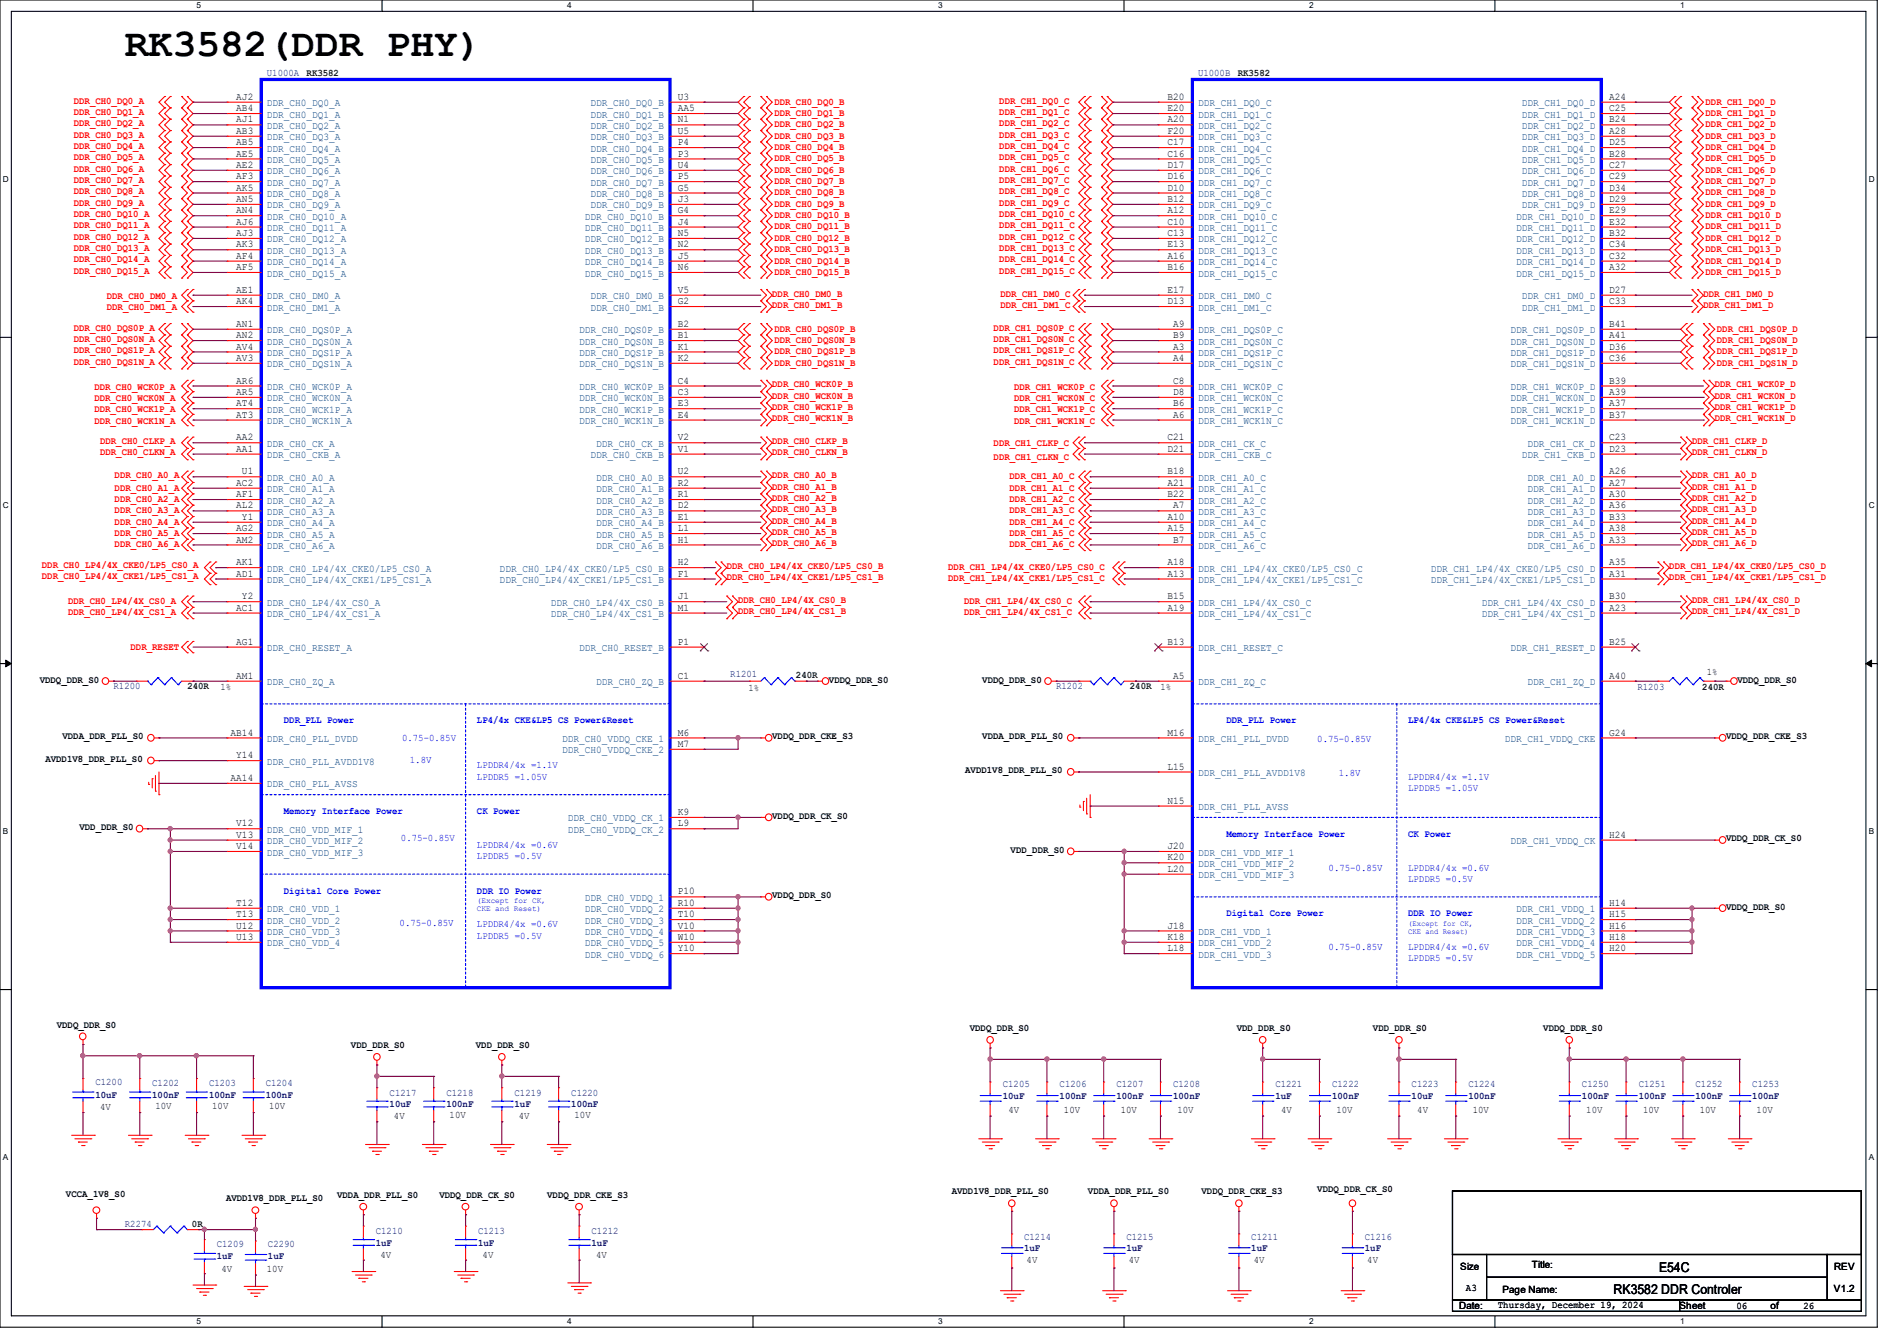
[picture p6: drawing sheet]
<svg xmlns="http://www.w3.org/2000/svg" width="297mm" height="210mm" viewBox="0 0 297 210" stroke-linecap="round" stroke-linejoin="round" font-family="sans-serif">
<defs><g id="words">
<text font-size="6.2" x="19.6" y="8.8">RK3582(DDR PHY)</text>
<g font-size="2.1">
<text x="252.6" y="202.7">RK3582 DDR Controler</text>
<text x="259.8" y="199.1">E54C</text>
</g>
<g font-size="1.6" fill="#00007f">
<text x="41.8" y="11.9">U1000A</text>
<text x="187.6" y="11.9">U1000B</text>
<text x="17.8" y="107.9">R1200</text>
<text x="114.3" y="106">R1201</text>
<text x="165.4" y="107.9">R1202</text>
<text x="256.4" y="108.1">R1203</text>
<text x="14.9" y="170">C1200</text>
<text x="14.9" y="172">10uF</text>
<text x="23.8" y="170.1">C1202</text>
<text x="23.8" y="172">100nF</text>
<text x="32.7" y="170.1">C1203</text>
<text x="32.7" y="172">100nF</text>
<text x="41.6" y="170.1">C1204</text>
<text x="41.6" y="172">100nF</text>
<text x="61" y="171.6">C1217</text>
<text x="61" y="173.4">10uF</text>
<text x="69.9" y="171.6">C1218</text>
<text x="69.9" y="173.4">100nF</text>
<text x="80.6" y="171.6">C1219</text>
<text x="80.6" y="173.4">1uF</text>
<text x="89.4" y="171.6">C1220</text>
<text x="89.4" y="173.4">100nF</text>
<text x="157" y="170.3">C1205</text>
<text x="157" y="172.1">10uF</text>
<text x="165.9" y="170.3">C1206</text>
<text x="165.9" y="172.1">100nF</text>
<text x="174.8" y="170.3">C1207</text>
<text x="174.8" y="172.1">100nF</text>
<text x="183.7" y="170.3">C1208</text>
<text x="183.7" y="172.1">100nF</text>
<text x="199.7" y="170.3">C1221</text>
<text x="199.7" y="172.1">1uF</text>
<text x="208.6" y="170.3">C1222</text>
<text x="208.6" y="172.1">100nF</text>
<text x="221" y="170.3">C1223</text>
<text x="221" y="172.1">10uF</text>
<text x="229.9" y="170.3">C1224</text>
<text x="229.9" y="172.1">100nF</text>
<text x="247.7" y="170.3">C1250</text>
<text x="247.7" y="172.1">100nF</text>
<text x="256.6" y="170.3">C1251</text>
<text x="256.6" y="172.1">100nF</text>
<text x="265.5" y="170.3">C1252</text>
<text x="265.5" y="172.1">100nF</text>
<text x="274.4" y="170.3">C1253</text>
<text x="274.4" y="172.1">100nF</text>
<text x="19.6" y="192.2">R2274</text>
<text x="34" y="195.4">C1209</text>
<text x="34" y="197.2">1uF</text>
<text x="42" y="195.4">C2290</text>
<text x="42" y="197.2">1uF</text>
<text x="58.8" y="193.2">C1210</text>
<text x="58.8" y="195.1">1uF</text>
<text x="74.8" y="193.2">C1213</text>
<text x="74.8" y="195.1">1uF</text>
<text x="92.6" y="193.2">C1212</text>
<text x="92.6" y="195.1">1uF</text>
<text x="160.4" y="194.1">C1214</text>
<text x="160.4" y="196">1uF</text>
<text x="176.4" y="194.1">C1215</text>
<text x="176.4" y="196">1uF</text>
<text x="195.9" y="194.1">C1211</text>
<text x="195.9" y="196">1uF</text>
<text x="213.7" y="194.1">C1216</text>
<text x="213.7" y="196">1uF</text>
</g>
<g font-size="1.6" fill="#003f00">
<text x="48" y="11.9">RK3582</text>
<text x="193.8" y="11.9">RK3582</text>
<text x="29.3" y="107.9">240R</text>
<text x="124.6" y="106.2">240R</text>
<text x="176.9" y="107.9">240R</text>
<text x="266.5" y="108.1">240R</text>
<text x="30.1" y="192.2">0R</text>
</g>
<g font-size="1.6" fill="#f00">
<text x="11.6" y="16.2">DDR_CH0_DQ0_A</text>
<text x="11.6" y="18">DDR_CH0_DQ1_A</text>
<text x="121.2" y="16.4">DDR_CH0_DQ0_B</text>
<text x="156.5" y="16.2">DDR_CH1_DQ0_C</text>
<text x="156.5" y="18">DDR_CH1_DQ1_C</text>
<text x="267" y="16.4">DDR_CH1_DQ0_D</text>
<text x="11.6" y="19.8">DDR_CH0_DQ2_A</text>
<text x="11.6" y="21.5">DDR_CH0_DQ3_A</text>
<text x="11.6" y="23.3">DDR_CH0_DQ4_A</text>
<text x="121.2" y="18.2">DDR_CH0_DQ1_B</text>
<text x="121.2" y="19.9">DDR_CH0_DQ2_B</text>
<text x="121.2" y="21.7">DDR_CH0_DQ3_B</text>
<text x="121.2" y="23.5">DDR_CH0_DQ4_B</text>
<text x="156.5" y="19.8">DDR_CH1_DQ2_C</text>
<text x="156.5" y="21.5">DDR_CH1_DQ3_C</text>
<text x="156.5" y="23.3">DDR_CH1_DQ4_C</text>
<text x="267" y="18.2">DDR_CH1_DQ1_D</text>
<text x="267" y="19.9">DDR_CH1_DQ2_D</text>
<text x="267" y="21.7">DDR_CH1_DQ3_D</text>
<text x="267" y="23.5">DDR_CH1_DQ4_D</text>
<text x="11.6" y="25.1">DDR_CH0_DQ5_A</text>
<text x="11.6" y="26.9">DDR_CH0_DQ6_A</text>
<text x="11.6" y="28.7">DDR_CH0_DQ7_A</text>
<text x="121.2" y="25.3">DDR_CH0_DQ5_B</text>
<text x="121.2" y="27.1">DDR_CH0_DQ6_B</text>
<text x="121.2" y="28.8">DDR_CH0_DQ7_B</text>
<text x="156.5" y="25.1">DDR_CH1_DQ5_C</text>
<text x="156.5" y="26.9">DDR_CH1_DQ6_C</text>
<text x="156.5" y="28.7">DDR_CH1_DQ7_C</text>
<text x="267" y="25.3">DDR_CH1_DQ5_D</text>
<text x="267" y="27.1">DDR_CH1_DQ6_D</text>
<text x="267" y="28.8">DDR_CH1_DQ7_D</text>
<text x="11.6" y="30.4">DDR_CH0_DQ8_A</text>
<text x="11.6" y="32.2">DDR_CH0_DQ9_A</text>
<text x="11.6" y="34">DDR_CH0_DQ10_A</text>
<text x="11.6" y="35.8">DDR_CH0_DQ11_A</text>
<text x="121.2" y="30.6">DDR_CH0_DQ8_B</text>
<text x="121.2" y="32.4">DDR_CH0_DQ9_B</text>
<text x="121.2" y="34.2">DDR_CH0_DQ10_B</text>
<text x="121.2" y="35.9">DDR_CH0_DQ11_B</text>
<text x="156.5" y="30.4">DDR_CH1_DQ8_C</text>
<text x="156.5" y="32.2">DDR_CH1_DQ9_C</text>
<text x="156.5" y="34">DDR_CH1_DQ10_C</text>
<text x="156.5" y="35.8">DDR_CH1_DQ11_C</text>
<text x="267" y="30.6">DDR_CH1_DQ8_D</text>
<text x="267" y="32.4">DDR_CH1_DQ9_D</text>
<text x="267" y="34.2">DDR_CH1_DQ10_D</text>
<text x="267" y="35.9">DDR_CH1_DQ11_D</text>
<text x="11.6" y="37.5">DDR_CH0_DQ12_A</text>
<text x="11.6" y="39.3">DDR_CH0_DQ13_A</text>
<text x="11.6" y="41.1">DDR_CH0_DQ14_A</text>
<text x="121.2" y="37.7">DDR_CH0_DQ12_B</text>
<text x="121.2" y="39.5">DDR_CH0_DQ13_B</text>
<text x="121.2" y="41.3">DDR_CH0_DQ14_B</text>
<text x="156.5" y="37.5">DDR_CH1_DQ12_C</text>
<text x="156.5" y="39.3">DDR_CH1_DQ13_C</text>
<text x="156.5" y="41.1">DDR_CH1_DQ14_C</text>
<text x="267" y="37.7">DDR_CH1_DQ12_D</text>
<text x="267" y="39.5">DDR_CH1_DQ13_D</text>
<text x="267" y="41.3">DDR_CH1_DQ14_D</text>
<text x="11.6" y="42.9">DDR_CH0_DQ15_A</text>
<text x="16.7" y="46.8">DDR_CH0_DM0_A</text>
<text x="120.9" y="46.4">DDR_CH0_DM0_B</text>
<text x="121.2" y="43.1">DDR_CH0_DQ15_B</text>
<text x="156.5" y="42.9">DDR_CH1_DQ15_C</text>
<text x="156.6" y="46.4">DDR_CH1_DM0_C</text>
<text x="266.7" y="46.4">DDR_CH1_DM0_D</text>
<text x="267" y="43.1">DDR_CH1_DQ15_D</text>
<text x="11.6" y="51.8">DDR_CH0_DQS0P_A</text>
<text x="11.6" y="53.5">DDR_CH0_DQS0N_A</text>
<text x="16.7" y="48.6">DDR_CH0_DM1_A</text>
<text x="120.9" y="48.2">DDR_CH0_DM1_B</text>
<text x="121.2" y="51.9">DDR_CH0_DQS0P_B</text>
<text x="121.2" y="53.7">DDR_CH0_DQS0N_B</text>
<text x="155.6" y="51.8">DDR_CH1_DQS0P_C</text>
<text x="155.6" y="53.5">DDR_CH1_DQS0N_C</text>
<text x="156.6" y="48.2">DDR_CH1_DM1_C</text>
<text x="266.7" y="48.2">DDR_CH1_DM1_D</text>
<text x="268.8" y="51.9">DDR_CH1_DQS0P_D</text>
<text x="268.8" y="53.7">DDR_CH1_DQS0N_D</text>
<text x="11.6" y="55.3">DDR_CH0_DQS1P_A</text>
<text x="11.6" y="57.1">DDR_CH0_DQS1N_A</text>
<text x="121.2" y="55.5">DDR_CH0_DQS1P_B</text>
<text x="121.2" y="57.3">DDR_CH0_DQS1N_B</text>
<text x="155.6" y="55.3">DDR_CH1_DQS1P_C</text>
<text x="155.6" y="57.1">DDR_CH1_DQS1N_C</text>
<text x="268.8" y="55.5">DDR_CH1_DQS1P_D</text>
<text x="268.8" y="57.3">DDR_CH1_DQS1N_D</text>
<text x="14.8" y="61">DDR_CH0_WCK0P_A</text>
<text x="14.8" y="62.8">DDR_CH0_WCK0N_A</text>
<text x="14.8" y="64.6">DDR_CH0_WCK1P_A</text>
<text x="120.9" y="60.7">DDR_CH0_WCK0P_B</text>
<text x="120.9" y="62.4">DDR_CH0_WCK0N_B</text>
<text x="120.9" y="64.2">DDR_CH0_WCK1P_B</text>
<text x="120.9" y="66">DDR_CH0_WCK1N_B</text>
<text x="158.8" y="61">DDR_CH1_WCK0P_C</text>
<text x="158.8" y="62.8">DDR_CH1_WCK0N_C</text>
<text x="158.8" y="64.6">DDR_CH1_WCK1P_C</text>
<text x="268.5" y="60.7">DDR_CH1_WCK0P_D</text>
<text x="268.5" y="62.4">DDR_CH1_WCK0N_D</text>
<text x="268.5" y="64.2">DDR_CH1_WCK1P_D</text>
<text x="268.5" y="66">DDR_CH1_WCK1N_D</text>
<text x="14.8" y="66.3">DDR_CH0_WCK1N_A</text>
<text x="15.7" y="69.6">DDR_CH0_CLKP_A</text>
<text x="15.7" y="71.3">DDR_CH0_CLKN_A</text>
<text x="120.9" y="69.6">DDR_CH0_CLKP_B</text>
<text x="120.9" y="71.3">DDR_CH0_CLKN_B</text>
<text x="155.6" y="69.9">DDR_CH1_CLKP_C</text>
<text x="158.8" y="66.3">DDR_CH1_WCK1N_C</text>
<text x="264.9" y="69.6">DDR_CH1_CLKP_D</text>
<text x="264.9" y="71.3">DDR_CH1_CLKN_D</text>
<text x="17.9" y="74.9">DDR_CH0_A0_A</text>
<text x="17.9" y="76.8">DDR_CH0_A1_A</text>
<text x="120.9" y="74.9">DDR_CH0_A0_B</text>
<text x="120.9" y="76.7">DDR_CH0_A1_B</text>
<text x="155.6" y="72">DDR_CH1_CLKN_C</text>
<text x="158.1" y="75.1">DDR_CH1_A0_C</text>
<text x="158.1" y="76.8">DDR_CH1_A1_C</text>
<text x="264.9" y="74.9">DDR_CH1_A0_D</text>
<text x="264.9" y="76.7">DDR_CH1_A1_D</text>
<text x="17.9" y="78.6">DDR_CH0_A2_A</text>
<text x="17.9" y="80.4">DDR_CH0_A3_A</text>
<text x="17.9" y="82.2">DDR_CH0_A4_A</text>
<text x="17.9" y="83.9">DDR_CH0_A5_A</text>
<text x="120.9" y="78.4">DDR_CH0_A2_B</text>
<text x="120.9" y="80.2">DDR_CH0_A3_B</text>
<text x="120.9" y="82">DDR_CH0_A4_B</text>
<text x="120.9" y="83.8">DDR_CH0_A5_B</text>
<text x="158.1" y="78.6">DDR_CH1_A2_C</text>
<text x="158.1" y="80.4">DDR_CH1_A3_C</text>
<text x="158.1" y="82.2">DDR_CH1_A4_C</text>
<text x="158.1" y="83.9">DDR_CH1_A5_C</text>
<text x="264.9" y="78.4">DDR_CH1_A2_D</text>
<text x="264.9" y="80.2">DDR_CH1_A3_D</text>
<text x="264.9" y="82">DDR_CH1_A4_D</text>
<text x="264.9" y="83.8">DDR_CH1_A5_D</text>
<text x="6.6" y="88.9">DDR_CH0_LP4/4X_CKE0/LP5_CS0_A</text>
<text x="17.9" y="85.7">DDR_CH0_A6_A</text>
<text x="113.8" y="89.1">DDR_CH0_LP4/4X_CKE0/LP5_CS0_B</text>
<text x="120.9" y="85.6">DDR_CH0_A6_B</text>
<text x="148.5" y="89.3">DDR_CH1_LP4/4X_CKE0/LP5_CS0_C</text>
<text x="158.1" y="85.7">DDR_CH1_A6_C</text>
<text x="261.4" y="89.1">DDR_CH1_LP4/4X_CKE0/LP5_CS0_D</text>
<text x="264.9" y="85.6">DDR_CH1_A6_D</text>
<text x="6.6" y="90.7">DDR_CH0_LP4/4X_CKE1/LP5_CS1_A</text>
<text x="10.7" y="94.6">DDR_CH0_LP4/4X_CS0_A</text>
<text x="113.8" y="90.9">DDR_CH0_LP4/4X_CKE1/LP5_CS1_B</text>
<text x="115.6" y="94.4">DDR_CH0_LP4/4X_CS0_B</text>
<text x="148.5" y="91.1">DDR_CH1_LP4/4X_CKE1/LP5_CS1_C</text>
<text x="151" y="94.6">DDR_CH1_LP4/4X_CS0_C</text>
<text x="261.4" y="90.9">DDR_CH1_LP4/4X_CKE1/LP5_CS1_D</text>
<text x="264.9" y="94.4">DDR_CH1_LP4/4X_CS0_D</text>
<text x="10.7" y="96.4">DDR_CH0_LP4/4X_CS1_A</text>
<text x="20.4" y="101.7">DDR_RESET</text>
<text x="115.6" y="96.2">DDR_CH0_LP4/4X_CS1_B</text>
<text x="151" y="96.4">DDR_CH1_LP4/4X_CS1_C</text>
<text x="264.9" y="96.2">DDR_CH1_LP4/4X_CS1_D</text>
</g>
<g font-size="1.6">
<text x="37" y="15.6">AJ2</text>
<text x="37" y="17.4">AB4</text>
<text x="106.1" y="15.6">U3</text>
<text x="106.1" y="17.4">AA5</text>
<text x="182.8" y="15.6">B20</text>
<text x="182.8" y="17.4">E20</text>
<text x="251.9" y="15.6">A24</text>
<text x="251.9" y="17.4">C25</text>
<text x="37" y="19.2">AJ1</text>
<text x="37" y="21">AB3</text>
<text x="37" y="22.7">AB5</text>
<text x="106.1" y="19.2">N1</text>
<text x="106.1" y="21">U5</text>
<text x="106.1" y="22.7">P4</text>
<text x="182.8" y="19.2">A20</text>
<text x="182.8" y="21">F20</text>
<text x="182.8" y="22.7">C17</text>
<text x="251.9" y="19.2">B24</text>
<text x="251.9" y="21">A28</text>
<text x="251.9" y="22.7">D25</text>
<text x="37" y="24.5">AE5</text>
<text x="37" y="26.3">AE2</text>
<text x="37" y="28.1">AF3</text>
<text x="37" y="29.8">AK5</text>
<text x="106.1" y="24.5">P3</text>
<text x="106.1" y="26.3">U4</text>
<text x="106.1" y="28.1">P5</text>
<text x="106.1" y="29.8">G5</text>
<text x="182.8" y="24.5">C16</text>
<text x="182.8" y="26.3">D17</text>
<text x="182.8" y="28.1">D16</text>
<text x="182.8" y="29.8">D10</text>
<text x="251.9" y="24.5">B28</text>
<text x="251.9" y="26.3">C27</text>
<text x="251.9" y="28.1">C29</text>
<text x="251.9" y="29.8">D34</text>
<text x="37" y="33.4">AN4</text>
<text x="37" y="35.2">AJ6</text>
<text x="37" y="31.6">AN5</text>
<text x="106.1" y="33.4">G4</text>
<text x="106.1" y="35.2">J4</text>
<text x="106.1" y="31.6">J3</text>
<text x="182.8" y="33.4">A12</text>
<text x="182.8" y="35.2">C10</text>
<text x="182.8" y="31.6">B12</text>
<text x="251.9" y="33.4">E29</text>
<text x="251.9" y="35.2">E32</text>
<text x="251.9" y="31.6">D29</text>
<text x="37" y="37">AJ3</text>
<text x="37" y="38.7">AK3</text>
<text x="37" y="40.5">AF4</text>
<text x="106.1" y="38.7">N2</text>
<text x="106.1" y="37">N5</text>
<text x="106.1" y="40.5">J5</text>
<text x="182.8" y="37">C13</text>
<text x="182.8" y="38.7">E13</text>
<text x="182.8" y="40.5">A16</text>
<text x="251.9" y="37">B32</text>
<text x="251.9" y="38.7">C34</text>
<text x="251.9" y="40.5">C32</text>
<text x="37" y="45.8">AE1</text>
<text x="37" y="47.6">AK4</text>
<text x="37" y="42.3">AF5</text>
<text x="106.1" y="45.8">V5</text>
<text x="106.1" y="47.6">G2</text>
<text x="106.1" y="42.3">N6</text>
<text x="182.8" y="45.8">E17</text>
<text x="182.8" y="47.6">D13</text>
<text x="182.8" y="42.3">B16</text>
<text x="251.9" y="45.8">D27</text>
<text x="251.9" y="47.6">C33</text>
<text x="251.9" y="42.3">A32</text>
<text x="37" y="53">AN2</text>
<text x="37" y="51.2">AN1</text>
<text x="106.1" y="53">B1</text>
<text x="106.1" y="51.2">B2</text>
<text x="183.7" y="53">B9</text>
<text x="183.7" y="51.2">A9</text>
<text x="251.9" y="53">A41</text>
<text x="251.9" y="51.2">B41</text>
<text x="37" y="56.5">AV3</text>
<text x="37" y="54.7">AV4</text>
<text x="106.1" y="56.5">K2</text>
<text x="106.1" y="54.7">K1</text>
<text x="183.7" y="56.5">A4</text>
<text x="183.7" y="54.7">A3</text>
<text x="251.9" y="56.5">C36</text>
<text x="251.9" y="54.7">D36</text>
<text x="37" y="60.1">AR6</text>
<text x="37" y="61.8">AR5</text>
<text x="37" y="63.6">AT4</text>
<text x="37" y="65.4">AT3</text>
<text x="106.1" y="60.1">C4</text>
<text x="106.1" y="61.8">C3</text>
<text x="106.1" y="63.6">E3</text>
<text x="106.1" y="65.4">E4</text>
<text x="183.7" y="60.1">C8</text>
<text x="183.7" y="61.8">D8</text>
<text x="183.7" y="63.6">B6</text>
<text x="183.7" y="65.4">A6</text>
<text x="251.9" y="60.1">B39</text>
<text x="251.9" y="61.8">A39</text>
<text x="251.9" y="63.6">A37</text>
<text x="251.9" y="65.4">B37</text>
<text x="37" y="69">AA2</text>
<text x="37" y="70.7">AA1</text>
<text x="106.1" y="70.7">V1</text>
<text x="106.1" y="69">V2</text>
<text x="182.8" y="70.7">D21</text>
<text x="182.8" y="69">C21</text>
<text x="251.9" y="70.7">D23</text>
<text x="251.9" y="69">C23</text>
<text x="37" y="76.1">AC2</text>
<text x="37" y="77.9">AF1</text>
<text x="37.9" y="74.3">U1</text>
<text x="106.1" y="74.3">U2</text>
<text x="106.1" y="76.1">R2</text>
<text x="106.1" y="77.9">R1</text>
<text x="182.8" y="74.3">B18</text>
<text x="182.8" y="76.1">A21</text>
<text x="182.8" y="77.9">B22</text>
<text x="251.9" y="74.3">A26</text>
<text x="251.9" y="76.1">A27</text>
<text x="251.9" y="77.9">A30</text>
<text x="37" y="79.6">AL2</text>
<text x="37" y="83.2">AG2</text>
<text x="37.9" y="81.4">Y1</text>
<text x="106.1" y="79.6">D2</text>
<text x="106.1" y="81.4">E1</text>
<text x="106.1" y="83.2">L1</text>
<text x="182.8" y="81.4">A10</text>
<text x="182.8" y="83.2">A15</text>
<text x="183.7" y="79.6">A7</text>
<text x="251.9" y="79.6">A36</text>
<text x="251.9" y="81.4">B33</text>
<text x="251.9" y="83.2">A38</text>
<text x="37" y="85">AM2</text>
<text x="37" y="88.5">AK1</text>
<text x="106.1" y="85">H1</text>
<text x="106.1" y="88.5">H2</text>
<text x="182.8" y="88.5">A18</text>
<text x="183.7" y="85">B7</text>
<text x="251.9" y="85">A33</text>
<text x="251.9" y="88.5">A35</text>
<text x="37" y="90.3">AD1</text>
<text x="37" y="95.6">AC1</text>
<text x="37.9" y="93.9">Y2</text>
<text x="106.1" y="90.3">F1</text>
<text x="106.1" y="93.9">J1</text>
<text x="106.1" y="95.6">M1</text>
<text x="182.8" y="90.3">A13</text>
<text x="182.8" y="93.9">B15</text>
<text x="182.8" y="95.6">A19</text>
<text x="251.9" y="90.3">A31</text>
<text x="251.9" y="93.9">B30</text>
<text x="251.9" y="95.6">A23</text>
<text x="37" y="101">AG1</text>
<text x="106.1" y="101">P1</text>
<text x="182.8" y="101">B13</text>
<text x="251.9" y="101">B25</text>
<text x="6.2" y="106.9">VDDQ_DDR_S0</text>
<text x="37" y="106.3">AM1</text>
<text x="106.1" y="106.3">C1</text>
<text x="129.8" y="106.9">VDDQ_DDR_S0</text>
<text x="153.8" y="106.9">VDDQ_DDR_S0</text>
<text x="183.7" y="106.3">A5</text>
<text x="251.9" y="106.3">A40</text>
<text x="267.2" y="105.8">1%</text>
<text x="272" y="106.9">VDDQ_DDR_S0</text>
<text x="34.5" y="108.1">1%</text>
<text x="117.2" y="108.2">1%</text>
<text x="181.7" y="108.1">1%</text>
<text x="7.1" y="119.3">AVDD1V8_DDR_PLL_S0</text>
<text x="9.8" y="115.8">VDDA_DDR_PLL_S0</text>
<text x="36.1" y="115.2">AB14</text>
<text x="37" y="118.7">Y14</text>
<text x="106.1" y="115.2">M6</text>
<text x="106.1" y="117">M7</text>
<text x="120.9" y="115.8">VDDQ_DDR_CKE_S3</text>
<text x="153.8" y="115.8">VDDA_DDR_PLL_S0</text>
<text x="182.8" y="115.2">M16</text>
<text x="251.9" y="115.2">G24</text>
<text x="270.2" y="115.8">VDDQ_DDR_CKE_S3</text>
<text x="36.1" y="122.3">AA14</text>
<text x="151.1" y="121.1">AVDD1V8_DDR_PLL_S0</text>
<text x="182.8" y="120.5">L15</text>
<text x="182.8" y="125.9">N15</text>
<text x="12.4" y="130">VDD_DDR_S0</text>
<text x="37" y="131.2">V13</text>
<text x="37" y="129.4">V12</text>
<text x="106.1" y="127.6">K9</text>
<text x="106.1" y="129.4">L9</text>
<text x="120.9" y="128.2">VDDQ_DDR_CK_S0</text>
<text x="251.9" y="131.2">H24</text>
<text x="270.2" y="131.8">VDDQ_DDR_CK_S0</text>
<text x="37" y="133">V14</text>
<text x="158.2" y="133.6">VDD_DDR_S0</text>
<text x="182.8" y="133">J20</text>
<text x="182.8" y="134.7">K20</text>
<text x="182.8" y="136.5">L20</text>
<text x="37" y="141.9">T12</text>
<text x="37" y="143.6">T13</text>
<text x="106.1" y="143.6">T10</text>
<text x="106.1" y="141.9">R10</text>
<text x="106.1" y="140.1">P10</text>
<text x="120.9" y="140.7">VDDQ_DDR_S0</text>
<text x="251.9" y="143.6">H15</text>
<text x="251.9" y="141.9">H14</text>
<text x="270.2" y="142.4">VDDQ_DDR_S0</text>
<text x="37" y="145.4">U12</text>
<text x="37" y="147.2">U13</text>
<text x="106.1" y="147.2">W10</text>
<text x="106.1" y="145.4">V10</text>
<text x="106.1" y="149">Y10</text>
<text x="182.8" y="145.4">J18</text>
<text x="182.8" y="147.2">K18</text>
<text x="182.8" y="149">L18</text>
<text x="251.9" y="149">H20</text>
<text x="251.9" y="147.2">H18</text>
<text x="251.9" y="145.4">H16</text>
<text x="8.9" y="160.9">VDDQ_DDR_S0</text>
<text x="151.8" y="161.5">VDDQ_DDR_S0</text>
<text x="193.6" y="161.5">VDD_DDR_S0</text>
<text x="215" y="161.5">VDD_DDR_S0</text>
<text x="241.6" y="161.5">VDDQ_DDR_S0</text>
<text x="54.9" y="164.1">VDD_DDR_S0</text>
<text x="74.5" y="164.1">VDD_DDR_S0</text>
<text x="15.7" y="173.9">4V</text>
<text x="24.3" y="173.7">10V</text>
<text x="33.2" y="173.7">10V</text>
<text x="42.1" y="173.7">10V</text>
<text x="61.7" y="175.3">4V</text>
<text x="70.4" y="175.1">10V</text>
<text x="81.2" y="175.3">4V</text>
<text x="90" y="175.1">10V</text>
<text x="157.9" y="174.2">4V</text>
<text x="166.6" y="174.2">10V</text>
<text x="175.5" y="174.2">10V</text>
<text x="184.4" y="174.2">10V</text>
<text x="200.6" y="174.2">4V</text>
<text x="209.2" y="174.2">10V</text>
<text x="221.9" y="174.2">4V</text>
<text x="230.6" y="174.2">10V</text>
<text x="248.4" y="174.2">10V</text>
<text x="257.3" y="174.2">10V</text>
<text x="266.1" y="174.2">10V</text>
<text x="275" y="174.2">10V</text>
<text x="10.3" y="187.4">VCCA_1V8_S0</text>
<text x="35.4" y="188.1">AVDD1V8_DDR_PLL_S0</text>
<text x="52.8" y="187.6">VDDA_DDR_PLL_S0</text>
<text x="68.8" y="187.6">VDDQ_DDR_CK_S0</text>
<text x="85.7" y="187.6">VDDQ_DDR_CKE_S3</text>
<text x="149" y="187.1">AVDD1V8_DDR_PLL_S0</text>
<text x="170.3" y="187.1">VDDA_DDR_PLL_S0</text>
<text x="188.1" y="187.1">VDDQ_DDR_CKE_S3</text>
<text x="206.2" y="186.7">VDDQ_DDR_CK_S0</text>
<text x="59.6" y="197">4V</text>
<text x="75.6" y="197">4V</text>
<text x="93.3" y="197">4V</text>
<text x="160.7" y="197.9">4V</text>
<text x="176.7" y="197.9">4V</text>
<text x="196.3" y="197.9">4V</text>
<text x="214.1" y="197.9">4V</text>
<text x="34.7" y="199.1">4V</text>
<text x="41.8" y="199.1">10V</text>
<text x="228.6" y="199">Size</text>
<text x="229.5" y="202.1">A3</text>
<text x="235.2" y="202.5">Page Name:</text>
<text x="239.9" y="198.6">Title:</text>
<text x="287.1" y="202.3">V1.2</text>
<text x="287.2" y="199">REV</text>
<text x="228.5" y="205">Date:</text>
<text x="234.5" y="204.8">Thursday, December 19, 2024</text>
<text x="263" y="205">Sheet</text>
<text x="271.9" y="205">06</text>
<text x="277.2" y="205">of</text>
<text x="282.4" y="205">26</text>
</g>
<g font-size="1.6" fill="#003f7f">
<text x="41.8" y="16.6">DDR_CH0_DQ0_A</text>
<text x="92.5" y="16.6">DDR_CH0_DQ0_B</text>
<text x="187.6" y="16.6">DDR_CH1_DQ0_C</text>
<text x="238.3" y="16.6">DDR_CH1_DQ0_D</text>
<text x="41.8" y="18.4">DDR_CH0_DQ1_A</text>
<text x="41.8" y="20.2">DDR_CH0_DQ2_A</text>
<text x="41.8" y="22">DDR_CH0_DQ3_A</text>
<text x="41.8" y="23.7">DDR_CH0_DQ4_A</text>
<text x="92.5" y="18.4">DDR_CH0_DQ1_B</text>
<text x="92.5" y="20.2">DDR_CH0_DQ2_B</text>
<text x="92.5" y="22">DDR_CH0_DQ3_B</text>
<text x="92.5" y="23.7">DDR_CH0_DQ4_B</text>
<text x="187.6" y="18.4">DDR_CH1_DQ1_C</text>
<text x="187.6" y="20.2">DDR_CH1_DQ2_C</text>
<text x="187.6" y="22">DDR_CH1_DQ3_C</text>
<text x="187.6" y="23.7">DDR_CH1_DQ4_C</text>
<text x="238.3" y="18.4">DDR_CH1_DQ1_D</text>
<text x="238.3" y="20.2">DDR_CH1_DQ2_D</text>
<text x="238.3" y="22">DDR_CH1_DQ3_D</text>
<text x="238.3" y="23.7">DDR_CH1_DQ4_D</text>
<text x="41.8" y="25.5">DDR_CH0_DQ5_A</text>
<text x="41.8" y="27.3">DDR_CH0_DQ6_A</text>
<text x="41.8" y="29.1">DDR_CH0_DQ7_A</text>
<text x="92.5" y="25.5">DDR_CH0_DQ5_B</text>
<text x="92.5" y="27.3">DDR_CH0_DQ6_B</text>
<text x="92.5" y="29.1">DDR_CH0_DQ7_B</text>
<text x="187.6" y="25.5">DDR_CH1_DQ5_C</text>
<text x="187.6" y="27.3">DDR_CH1_DQ6_C</text>
<text x="187.6" y="29.1">DDR_CH1_DQ7_C</text>
<text x="238.3" y="25.5">DDR_CH1_DQ5_D</text>
<text x="238.3" y="27.3">DDR_CH1_DQ6_D</text>
<text x="238.3" y="29.1">DDR_CH1_DQ7_D</text>
<text x="41.8" y="34.4">DDR_CH0_DQ10_A</text>
<text x="41.8" y="30.9">DDR_CH0_DQ8_A</text>
<text x="41.8" y="32.6">DDR_CH0_DQ9_A</text>
<text x="91.6" y="34.4">DDR_CH0_DQ10_B</text>
<text x="92.5" y="30.9">DDR_CH0_DQ8_B</text>
<text x="92.5" y="32.6">DDR_CH0_DQ9_B</text>
<text x="187.6" y="34.4">DDR_CH1_DQ10_C</text>
<text x="187.6" y="30.9">DDR_CH1_DQ8_C</text>
<text x="187.6" y="32.6">DDR_CH1_DQ9_C</text>
<text x="237.4" y="34.4">DDR_CH1_DQ10_D</text>
<text x="238.3" y="30.9">DDR_CH1_DQ8_D</text>
<text x="238.3" y="32.6">DDR_CH1_DQ9_D</text>
<text x="41.8" y="36.2">DDR_CH0_DQ11_A</text>
<text x="41.8" y="38">DDR_CH0_DQ12_A</text>
<text x="41.8" y="39.8">DDR_CH0_DQ13_A</text>
<text x="41.8" y="41.5">DDR_CH0_DQ14_A</text>
<text x="91.6" y="39.8">DDR_CH0_DQ13_B</text>
<text x="91.6" y="36.2">DDR_CH0_DQ11_B</text>
<text x="91.6" y="38">DDR_CH0_DQ12_B</text>
<text x="91.6" y="41.5">DDR_CH0_DQ14_B</text>
<text x="187.6" y="36.2">DDR_CH1_DQ11_C</text>
<text x="187.6" y="38">DDR_CH1_DQ12_C</text>
<text x="187.6" y="39.8">DDR_CH1_DQ13_C</text>
<text x="187.6" y="41.5">DDR_CH1_DQ14_C</text>
<text x="237.4" y="36.2">DDR_CH1_DQ11_D</text>
<text x="237.4" y="38">DDR_CH1_DQ12_D</text>
<text x="237.4" y="39.8">DDR_CH1_DQ13_D</text>
<text x="237.4" y="41.5">DDR_CH1_DQ14_D</text>
<text x="41.8" y="46.9">DDR_CH0_DM0_A</text>
<text x="41.8" y="43.3">DDR_CH0_DQ15_A</text>
<text x="91.6" y="43.3">DDR_CH0_DQ15_B</text>
<text x="92.5" y="46.9">DDR_CH0_DM0_B</text>
<text x="187.6" y="46.9">DDR_CH1_DM0_C</text>
<text x="187.6" y="43.3">DDR_CH1_DQ15_C</text>
<text x="237.4" y="43.3">DDR_CH1_DQ15_D</text>
<text x="238.3" y="46.9">DDR_CH1_DM0_D</text>
<text x="41.8" y="48.6">DDR_CH0_DM1_A</text>
<text x="41.8" y="54">DDR_CH0_DQS0N_A</text>
<text x="41.8" y="52.2">DDR_CH0_DQS0P_A</text>
<text x="90.7" y="54">DDR_CH0_DQS0N_B</text>
<text x="90.7" y="52.2">DDR_CH0_DQS0P_B</text>
<text x="92.5" y="48.6">DDR_CH0_DM1_B</text>
<text x="187.6" y="48.6">DDR_CH1_DM1_C</text>
<text x="187.6" y="54">DDR_CH1_DQS0N_C</text>
<text x="187.6" y="52.2">DDR_CH1_DQS0P_C</text>
<text x="236.5" y="54">DDR_CH1_DQS0N_D</text>
<text x="236.5" y="52.2">DDR_CH1_DQS0P_D</text>
<text x="238.3" y="48.6">DDR_CH1_DM1_D</text>
<text x="41.8" y="57.5">DDR_CH0_DQS1N_A</text>
<text x="41.8" y="55.8">DDR_CH0_DQS1P_A</text>
<text x="90.7" y="57.5">DDR_CH0_DQS1N_B</text>
<text x="90.7" y="55.8">DDR_CH0_DQS1P_B</text>
<text x="187.6" y="57.5">DDR_CH1_DQS1N_C</text>
<text x="187.6" y="55.8">DDR_CH1_DQS1P_C</text>
<text x="236.5" y="57.5">DDR_CH1_DQS1N_D</text>
<text x="236.5" y="55.8">DDR_CH1_DQS1P_D</text>
<text x="41.8" y="61.1">DDR_CH0_WCK0P_A</text>
<text x="41.8" y="62.9">DDR_CH0_WCK0N_A</text>
<text x="41.8" y="64.6">DDR_CH0_WCK1P_A</text>
<text x="90.7" y="61.1">DDR_CH0_WCK0P_B</text>
<text x="90.7" y="62.9">DDR_CH0_WCK0N_B</text>
<text x="90.7" y="64.6">DDR_CH0_WCK1P_B</text>
<text x="187.6" y="61.1">DDR_CH1_WCK0P_C</text>
<text x="187.6" y="62.9">DDR_CH1_WCK0N_C</text>
<text x="187.6" y="64.6">DDR_CH1_WCK1P_C</text>
<text x="236.5" y="61.1">DDR_CH1_WCK0P_D</text>
<text x="236.5" y="62.9">DDR_CH1_WCK0N_D</text>
<text x="236.5" y="64.6">DDR_CH1_WCK1P_D</text>
<text x="41.8" y="70">DDR_CH0_CK_A</text>
<text x="41.8" y="71.8">DDR_CH0_CKB_A</text>
<text x="41.8" y="66.4">DDR_CH0_WCK1N_A</text>
<text x="90.7" y="66.4">DDR_CH0_WCK1N_B</text>
<text x="92.5" y="71.8">DDR_CH0_CKB_B</text>
<text x="93.3" y="70">DDR_CH0_CK_B</text>
<text x="187.6" y="71.8">DDR_CH1_CKB_C</text>
<text x="187.6" y="70">DDR_CH1_CK_C</text>
<text x="187.6" y="66.4">DDR_CH1_WCK1N_C</text>
<text x="236.5" y="66.4">DDR_CH1_WCK1N_D</text>
<text x="238.3" y="71.8">DDR_CH1_CKB_D</text>
<text x="239.1" y="70">DDR_CH1_CK_D</text>
<text x="41.8" y="75.3">DDR_CH0_A0_A</text>
<text x="41.8" y="77.1">DDR_CH0_A1_A</text>
<text x="93.3" y="75.3">DDR_CH0_A0_B</text>
<text x="93.3" y="77.1">DDR_CH0_A1_B</text>
<text x="187.6" y="75.3">DDR_CH1_A0_C</text>
<text x="187.6" y="77.1">DDR_CH1_A1_C</text>
<text x="239.1" y="75.3">DDR_CH1_A0_D</text>
<text x="239.1" y="77.1">DDR_CH1_A1_D</text>
<text x="41.8" y="78.9">DDR_CH0_A2_A</text>
<text x="41.8" y="80.6">DDR_CH0_A3_A</text>
<text x="41.8" y="82.4">DDR_CH0_A4_A</text>
<text x="93.3" y="78.9">DDR_CH0_A2_B</text>
<text x="93.3" y="80.6">DDR_CH0_A3_B</text>
<text x="93.3" y="82.4">DDR_CH0_A4_B</text>
<text x="187.6" y="78.9">DDR_CH1_A2_C</text>
<text x="187.6" y="80.6">DDR_CH1_A3_C</text>
<text x="187.6" y="82.4">DDR_CH1_A4_C</text>
<text x="239.1" y="78.9">DDR_CH1_A2_D</text>
<text x="239.1" y="80.6">DDR_CH1_A3_D</text>
<text x="239.1" y="82.4">DDR_CH1_A4_D</text>
<text x="41.8" y="84.2">DDR_CH0_A5_A</text>
<text x="41.8" y="86">DDR_CH0_A6_A</text>
<text x="41.8" y="89.5">DDR_CH0_LP4/4X_CKE0/LP5_CS0_A</text>
<text x="78.2" y="89.5">DDR_CH0_LP4/4X_CKE0/LP5_CS0_B</text>
<text x="93.3" y="84.2">DDR_CH0_A5_B</text>
<text x="93.3" y="86">DDR_CH0_A6_B</text>
<text x="187.6" y="84.2">DDR_CH1_A5_C</text>
<text x="187.6" y="86">DDR_CH1_A6_C</text>
<text x="187.6" y="89.5">DDR_CH1_LP4/4X_CKE0/LP5_CS0_C</text>
<text x="224" y="89.5">DDR_CH1_LP4/4X_CKE0/LP5_CS0_D</text>
<text x="239.1" y="84.2">DDR_CH1_A5_D</text>
<text x="239.1" y="86">DDR_CH1_A6_D</text>
<text x="41.8" y="91.3">DDR_CH0_LP4/4X_CKE1/LP5_CS1_A</text>
<text x="41.8" y="94.9">DDR_CH0_LP4/4X_CS0_A</text>
<text x="78.2" y="91.3">DDR_CH0_LP4/4X_CKE1/LP5_CS1_B</text>
<text x="86.2" y="94.9">DDR_CH0_LP4/4X_CS0_B</text>
<text x="187.6" y="91.3">DDR_CH1_LP4/4X_CKE1/LP5_CS1_C</text>
<text x="187.6" y="94.9">DDR_CH1_LP4/4X_CS0_C</text>
<text x="224" y="91.3">DDR_CH1_LP4/4X_CKE1/LP5_CS1_D</text>
<text x="232" y="94.9">DDR_CH1_LP4/4X_CS0_D</text>
<text x="41.8" y="96.6">DDR_CH0_LP4/4X_CS1_A</text>
<text x="41.8" y="102">DDR_CH0_RESET_A</text>
<text x="86.2" y="96.6">DDR_CH0_LP4/4X_CS1_B</text>
<text x="90.7" y="102">DDR_CH0_RESET_B</text>
<text x="187.6" y="96.6">DDR_CH1_LP4/4X_CS1_C</text>
<text x="187.6" y="102">DDR_CH1_RESET_C</text>
<text x="232" y="96.6">DDR_CH1_LP4/4X_CS1_D</text>
<text x="236.5" y="102">DDR_CH1_RESET_D</text>
<text x="41.8" y="107.3">DDR_CH0_ZQ_A</text>
<text x="93.3" y="107.3">DDR_CH0_ZQ_B</text>
<text x="187.6" y="107.3">DDR_CH1_ZQ_C</text>
<text x="239.1" y="107.3">DDR_CH1_ZQ_D</text>
<text x="41.8" y="119.8">DDR_CH0_PLL_AVDD1V8</text>
<text x="41.8" y="116.2">DDR_CH0_PLL_DVDD</text>
<text x="88" y="116.2">DDR_CH0_VDDQ_CKE_1</text>
<text x="88" y="118">DDR_CH0_VDDQ_CKE_2</text>
<text x="187.6" y="116.2">DDR_CH1_PLL_DVDD</text>
<text x="235.6" y="116.2">DDR_CH1_VDDQ_CKE</text>
<text x="41.8" y="123.3">DDR_CH0_PLL_AVSS</text>
<text x="187.6" y="121.5">DDR_CH1_PLL_AVDD1V8</text>
<text x="41.8" y="130.4">DDR_CH0_VDD_MIF_1</text>
<text x="88.9" y="128.7">DDR_CH0_VDDQ_CK_1</text>
<text x="88.9" y="130.4">DDR_CH0_VDDQ_CK_2</text>
<text x="187.6" y="126.9">DDR_CH1_PLL_AVSS</text>
<text x="41.8" y="134">DDR_CH0_VDD_MIF_3</text>
<text x="41.8" y="132.2">DDR_CH0_VDD_MIF_2</text>
<text x="187.6" y="134">DDR_CH1_VDD_MIF_1</text>
<text x="187.6" y="135.8">DDR_CH1_VDD_MIF_2</text>
<text x="187.6" y="137.5">DDR_CH1_VDD_MIF_3</text>
<text x="236.5" y="132.2">DDR_CH1_VDDQ_CK</text>
<text x="41.8" y="142.9">DDR_CH0_VDD_1</text>
<text x="91.6" y="142.9">DDR_CH0_VDDQ_2</text>
<text x="91.6" y="141.1">DDR_CH0_VDDQ_1</text>
<text x="237.4" y="142.9">DDR_CH1_VDDQ_1</text>
<text x="41.8" y="144.7">DDR_CH0_VDD_2</text>
<text x="41.8" y="146.4">DDR_CH0_VDD_3</text>
<text x="41.8" y="148.2">DDR_CH0_VDD_4</text>
<text x="91.6" y="148.2">DDR_CH0_VDDQ_5</text>
<text x="91.6" y="146.4">DDR_CH0_VDDQ_4</text>
<text x="91.6" y="144.7">DDR_CH0_VDDQ_3</text>
<text x="91.6" y="150">DDR_CH0_VDDQ_6</text>
<text x="187.6" y="146.4">DDR_CH1_VDD_1</text>
<text x="187.6" y="148.2">DDR_CH1_VDD_2</text>
<text x="187.6" y="150">DDR_CH1_VDD_3</text>
<text x="237.4" y="150">DDR_CH1_VDDQ_5</text>
<text x="237.4" y="148.2">DDR_CH1_VDDQ_4</text>
<text x="237.4" y="146.4">DDR_CH1_VDDQ_3</text>
<text x="237.4" y="144.7">DDR_CH1_VDDQ_2</text>
</g>
<g font-size="1.6" fill="#00f">
<text x="44.4" y="113.3">DDR_PLL Power</text>
<text x="74.7" y="113.3">LP4/4x CKE&amp;LP5 CS Power&amp;Reset</text>
<text x="192" y="113.3">DDR_PLL Power</text>
<text x="220.5" y="113.3">LP4/4x CKE&amp;LP5 CS Power&amp;Reset</text>
<text x="62.9" y="116.1">0.75-0.85V</text>
<text x="64.2" y="119.5">1.8V</text>
<text x="206.2" y="116.2">0.75-0.85V</text>
<text x="74.7" y="122.1">LPDDR5 =1.05V</text>
<text x="74.7" y="120.4">LPDDR4/4x =1.1V</text>
<text x="209.6" y="121.6">1.8V</text>
<text x="220.5" y="123.9">LPDDR5 =1.05V</text>
<text x="220.5" y="122.1">LPDDR4/4x =1.1V</text>
<text x="44.4" y="127.5">Memory Interface Power</text>
<text x="62.8" y="131.7">0.75-0.85V</text>
<text x="74.7" y="127.5">CK Power</text>
<text x="192" y="131.1">Memory Interface Power</text>
<text x="220.5" y="131.1">CK Power</text>
<text x="74.7" y="132.8">LPDDR4/4x =0.6V</text>
<text x="74.7" y="134.6">LPDDR5 =0.5V</text>
<text x="208" y="136.4">0.75-0.85V</text>
<text x="220.5" y="136.4">LPDDR4/4x =0.6V</text>
<text x="44.4" y="140">Digital Core Power</text>
<text x="74.7" y="140">DDR IO Power</text>
<text x="192" y="143.5">Digital Core Power</text>
<text x="220.5" y="143.5">DDR IO Power</text>
<text x="220.5" y="138.1">LPDDR5 =0.5V</text>
<text x="62.6" y="145.1">0.75-0.85V</text>
<text x="74.7" y="147">LPDDR5 =0.5V</text>
<text x="74.7" y="145.2">LPDDR4/4x =0.6V</text>
<text x="208" y="148.8">0.75-0.85V</text>
<text x="220.5" y="148.8">LPDDR4/4x =0.6V</text>
<text x="220.5" y="150.6">LPDDR5 =0.5V</text>
</g>
<g font-size="1.3">
<text x="30.8" y="1.3">5</text>
<text x="88.8" y="1.3">4</text>
<text x="146.9" y="1.3">3</text>
<text x="205" y="1.3">2</text>
<text x="263.1" y="1.3">1</text>
<text x=".5" y="28.4">D</text>
<text x="292.6" y="28.4">D</text>
<text x=".5" y="79.5">C</text>
<text x="292.6" y="79.5">C</text>
<text x=".5" y="130.6">B</text>
<text x="292.6" y="130.6">B</text>
<text x=".5" y="181.7">A</text>
<text x="292.6" y="181.7">A</text>
<text x="30.8" y="207.4">5</text>
<text x="88.8" y="207.4">4</text>
<text x="146.9" y="207.4">3</text>
<text x="205" y="207.4">2</text>
<text x="263.1" y="207.4">1</text>
</g>
<g font-size="1.2" fill="#00f">
<text x="74.7" y="141.5">(Except for CK,</text>
<text x="74.7" y="142.7">CKE and Reset)</text>
<text x="220.5" y="145">(Except for CK,</text>
<text x="220.5" y="146.3">CKE and Reset)</text>
</g>
</g></defs>
<path d="M0 0h293.9v207.9h-293.9zM1.8 1.8h290.3v204.3h-290.3z" fill="none" stroke="#000" stroke-width=".17"/>
<g fill="#fff">
<path d="M30.8 .2h.7v1.4h-.7z"/>
<path d="M30.8 206.2h.7v1.4h-.7z"/>
</g>
<path d="M59.8 0v1.8M59.8 206.1v1.8" fill="none" stroke="#000" stroke-width=".17"/>
<g fill="#fff">
<path d="M88.8 .2h.7v1.4h-.7z"/>
<path d="M88.8 206.2h.7v1.4h-.7z"/>
</g>
<path d="M117.9 0v1.8M117.9 206.1v1.8" fill="none" stroke="#000" stroke-width=".17"/>
<g fill="#fff">
<path d="M146.9 .2h.7v1.4h-.7z"/>
<path d="M146.9 206.2h.7v1.4h-.7z"/>
</g>
<path d="M176 0v1.8M176 206.1v1.8" fill="none" stroke="#000" stroke-width=".17"/>
<g fill="#fff">
<path d="M205 .2h.7v1.4h-.7z"/>
<path d="M205 206.2h.7v1.4h-.7z"/>
</g>
<path d="M234.1 0v1.8M234.1 206.1v1.8" fill="none" stroke="#000" stroke-width=".17"/>
<g fill="#fff">
<path d="M263.1 .2h.6v1.4h-.6z"/>
<path d="M263.1 206.2h.6v1.4h-.6z"/>
<path d="M.5 27.3h.9v1.4h-.9z"/>
<path d="M292.6 27.3h.9v1.4h-.9z"/>
<path d="M.5 78.4h.9v1.4h-.9z"/>
<path d="M292.6 78.4h.9v1.4h-.9z"/>
</g>
<path d="M0 52.8h1.8M292.1 52.8h1.8" fill="none" stroke="#000" stroke-width=".17"/>
<g fill="#fff">
<path d="M.5 129.5h.8v1.4h-.8z"/>
<path d="M292.6 129.5h.8v1.4h-.8z"/>
</g>
<path d="M0 103.9h1.8M292.1 103.9h1.8" fill="none" stroke="#000" stroke-width=".17"/>
<path d="M.9 103.4l.9 .5-.9 .5zM292.1 103.9l.9-.5v1z" fill="#000" stroke="#000" stroke-width=".16"/>
<g fill="#fff">
<path d="M.5 180.5h.8v1.4h-.8z"/>
<path d="M292.6 180.5h.8v1.4h-.8z"/>
</g>
<path d="M0 155h1.8M292.1 155h1.8M227.4 186.5h64v10h-64zM227.4 196.5h5.3v7.1h-5.3zM232.7 196.5h53.4v3.5h-53.4zM286.1 196.5h5.3v7.1h-5.3zM227.4 203.6h35.6v1.8h-35.6zM232.7 200h53.4v3.6h-53.4zM263 203.6h28.4v1.8h-28.4z" fill="none" stroke="#000" stroke-width=".17"/>
<g fill="none" stroke="#f00" stroke-width=".17">
<path d="M25.8 15.1h.1M25.8 16.9h.1M25.8 18.7h.1M25.8 15.1l-.9 .9 .9 .9M25.8 16.9l-.9 .9 .9 .9M25.8 18.7l-.9 .9 .9 .8M26.7 15.1h.1M26.7 16.9h.1M26.7 18.7h.1M26.7 18.7l-.9 .9 .9 .8M26.7 15.1l-.9 .9 .9 .9M26.7 16.9l-.9 .9 .9 .9"/>
<path d="M28.4 15.1h.1M28.4 16.9h.1M28.4 18.7h.1M28.4 15.1l.9 .9-.9 .9M28.4 16.9l.9 .9-.9 .9M28.4 18.7l.9 .9-.9 .8M29.3 16.9h.1M29.3 15.1h.1M29.3 18.7h.1M29.3 15.1l.9 .9-.9 .9M29.3 16.9l.9 .9-.9 .9M29.3 18.7l.9 .9-.9 .8"/>
<path d="M35.6 16h.1M35.6 17.8h.1M35.6 19.6h.1M35.6 16h5.3M35.6 17.8h5.3M35.6 19.6h5.3M104.9 16h5.3M104.9 17.8h5.3M104.9 19.6h5.3M110.2 16h.1M110.2 17.8h.1M110.2 19.6h.1"/>
<path d="M116.5 15.1h.1M116.5 16.9h.1M116.5 18.7h.1M116.5 15.1l-.9 .9 .9 .9M116.5 16.9l-.9 .9 .9 .9M116.5 18.7l-.9 .9 .9 .8M117.3 16.9h.1M117.3 15.1h.1M117.3 18.7h.1M117.3 15.1l-.8 .9 .8 .9M117.3 18.7l-.8 .9 .8 .8M117.3 16.9l-.8 .9 .8 .9"/>
<path d="M119.1 16.9h.1M119.1 15.1h.1M119.1 18.7h.1M119.1 18.7l.9 .9-.9 .8M119.1 15.1l.9 .9-.9 .9M119.1 16.9l.9 .9-.9 .9M120 16.9h.1M120 15.1h.1M120 18.7h.1M120 15.1l.9 .9-.9 .9M120 16.9l.9 .9-.9 .9M120 18.7l.9 .9-.9 .8"/>
<path d="M169.8 15.1h.1M169.8 16.9h.1M169.8 18.7h.1M169.8 15.1l-.9 .9 .9 .9M169.8 16.9l-.9 .9 .9 .9M169.8 18.7l-.9 .9 .9 .8M170.7 15.1h.1M170.7 16.9h.1M170.7 18.7h.1M170.7 15.1l-.9 .9 .9 .9M170.7 18.7l-.9 .9 .9 .8M170.7 16.9l-.9 .9 .9 .9"/>
<path d="M172.5 15.1h.1M172.5 16.9h.1M172.5 18.7h.1M172.5 15.1l.9 .9-.9 .9M172.5 18.7l.9 .9-.9 .8M172.5 16.9l.9 .9-.9 .9M173.4 16.9h.1M173.4 15.1h.1M173.4 18.7h.1M173.4 15.1l.8 .9-.8 .9M173.4 16.9l.8 .9-.8 .9M173.4 18.7l.8 .9-.8 .8"/>
<path d="M181.4 16h.1M181.4 17.8h.1M181.4 19.6h.1M181.4 16h5.3M181.4 17.8h5.3M181.4 19.6h5.3M250.7 16h5.3M250.7 17.8h5.3M250.7 19.6h5.3M256 16h.1M256 17.8h.1M256 19.6h.1"/>
<path d="M262.3 15.1h.1M262.3 16.9h.1M262.3 18.7h.1M262.3 15.1l-.9 .9 .9 .9M262.3 16.9l-.9 .9 .9 .9M262.3 18.7l-.9 .9 .9 .8M263.1 16.9h.1M263.1 15.1h.1M263.1 18.7h.1M263.1 15.1l-.8 .9 .8 .9M263.1 18.7l-.8 .9 .8 .8M263.1 16.9l-.8 .9 .8 .9"/>
<path d="M264.9 16.9h.1M264.9 15.1h.1M264.9 18.7h.1M264.9 15.1l.9 .9-.9 .9M264.9 16.9l.9 .9-.9 .9M264.9 18.7l.9 .9-.9 .8M265.8 16.9h.1M265.8 15.1h.1M265.8 18.7h.1M265.8 15.1l.9 .9-.9 .9M265.8 16.9l.9 .9-.9 .9M265.8 18.7l.9 .9-.9 .8"/>
<path d="M25.8 20.4h.1M25.8 22.2h.1M25.8 24h.1M25.8 25.8h.1M25.8 27.6h.1M25.8 29.3h.1M25.8 31.1h.1M25.8 32.9h.1M25.8 34.7h.1M25.8 36.4h.1M25.8 38.2h.1M25.8 20.4l-.9 .9 .9 .9"/>
<path d="M25.8 22.2l-.9 .9 .9 .9M25.8 24l-.9 .9 .9 .9M25.8 27.6l-.9 .8 .9 .9M25.8 29.3l-.9 .9 .9 .9M25.8 31.1l-.9 .9 .9 .9M25.8 25.8l-.9 .9 .9 .9M25.8 32.9l-.9 .9 .9 .9M25.8 34.7l-.9 .9 .9 .8M25.8 36.4l-.9 .9 .9 .9M25.8 38.2l-.9 .9 .9 .9M26.7 20.4h.1M26.7 22.2h.1"/>
<path d="M26.7 24h.1M26.7 25.8h.1M26.7 27.6h.1M26.7 29.3h.1M26.7 31.1h.1M26.7 32.9h.1M26.7 34.7h.1M26.7 36.4h.1M26.7 38.2h.1M26.7 20.4l-.9 .9 .9 .9M26.7 22.2l-.9 .9 .9 .9M26.7 24l-.9 .9 .9 .9"/>
<path d="M26.7 25.8l-.9 .9 .9 .9M26.7 27.6l-.9 .8 .9 .9M26.7 29.3l-.9 .9 .9 .9M26.7 31.1l-.9 .9 .9 .9M26.7 32.9l-.9 .9 .9 .9M26.7 34.7l-.9 .9 .9 .8M26.7 36.4l-.9 .9 .9 .9M26.7 38.2l-.9 .9 .9 .9M28.4 20.4h.1M28.4 22.2h.1M28.4 24h.1M28.4 25.8h.1"/>
<path d="M28.4 27.6h.1M28.4 29.3h.1M28.4 31.1h.1M28.4 32.9h.1M28.4 34.7h.1M28.4 36.4h.1M28.4 38.2h.1M28.4 20.4l.9 .9-.9 .9M28.4 22.2l.9 .9-.9 .9M28.4 24l.9 .9-.9 .9M28.4 25.8l.9 .9-.9 .9M28.4 27.6l.9 .8-.9 .9"/>
<path d="M28.4 31.1l.9 .9-.9 .9M28.4 29.3l.9 .9-.9 .9M28.4 32.9l.9 .9-.9 .9M28.4 34.7l.9 .9-.9 .8M28.4 36.4l.9 .9-.9 .9M28.4 38.2l.9 .9-.9 .9M29.3 20.4h.1M29.3 22.2h.1M29.3 24h.1M29.3 25.8h.1M29.3 27.6h.1M29.3 29.3h.1"/>
<path d="M29.3 31.1h.1M29.3 32.9h.1M29.3 34.7h.1M29.3 36.4h.1M29.3 38.2h.1M29.3 22.2l.9 .9-.9 .9M29.3 24l.9 .9-.9 .9M29.3 20.4l.9 .9-.9 .9M29.3 25.8l.9 .9-.9 .9M29.3 27.6l.9 .8-.9 .9M29.3 32.9l.9 .9-.9 .9M29.3 29.3l.9 .9-.9 .9"/>
<path d="M29.3 34.7l.9 .9-.9 .8M29.3 31.1l.9 .9-.9 .9M29.3 36.4l.9 .9-.9 .9M29.3 38.2l.9 .9-.9 .9M35.6 33.8h.1M35.6 35.6h.1M35.6 37.3h.1M35.6 39.1h.1M35.6 21.3h.1M35.6 23.1h.1M35.6 24.9h.1M35.6 26.7h.1"/>
<path d="M35.6 28.4h.1M35.6 30.2h.1M35.6 32h.1M35.6 33.8h5.3M35.6 35.6h5.3M35.6 37.3h5.3M35.6 39.1h5.3M35.6 21.3h5.3M35.6 23.1h5.3M35.6 24.9h5.3M35.6 26.7h5.3M35.6 28.4h5.3"/>
<path d="M35.6 30.2h5.3M35.6 32h5.3M104.9 33.8h5.3M104.9 35.6h5.3M104.9 37.3h5.3M104.9 39.1h5.3M104.9 21.3h5.3M104.9 23.1h5.3M104.9 24.9h5.3M104.9 26.7h5.3M104.9 28.4h5.3M104.9 30.2h5.3"/>
<path d="M104.9 32h5.3M110.2 39.1h.1M110.2 33.8h.1M110.2 35.6h.1M110.2 37.3h.1M110.2 21.3h.1M110.2 23.1h.1M110.2 24.9h.1M110.2 26.7h.1M110.2 28.4h.1M110.2 30.2h.1M110.2 32h.1"/>
<path d="M116.5 20.4h.1M116.5 22.2h.1M116.5 24h.1M116.5 25.8h.1M116.5 27.6h.1M116.5 29.3h.1M116.5 31.1h.1M116.5 32.9h.1M116.5 34.7h.1M116.5 36.4h.1M116.5 38.2h.1M116.5 20.4l-.9 .9 .9 .9"/>
<path d="M116.5 22.2l-.9 .9 .9 .9M116.5 24l-.9 .9 .9 .9M116.5 25.8l-.9 .9 .9 .9M116.5 27.6l-.9 .8 .9 .9M116.5 29.3l-.9 .9 .9 .9M116.5 31.1l-.9 .9 .9 .9M116.5 32.9l-.9 .9 .9 .9M116.5 34.7l-.9 .9 .9 .8M116.5 36.4l-.9 .9 .9 .9M116.5 38.2l-.9 .9 .9 .9M117.3 20.4h.1M117.3 22.2h.1"/>
<path d="M117.3 24h.1M117.3 25.8h.1M117.3 27.6h.1M117.3 29.3h.1M117.3 31.1h.1M117.3 32.9h.1M117.3 34.7h.1M117.3 36.4h.1M117.3 38.2h.1M117.3 20.4l-.8 .9 .8 .9M117.3 22.2l-.8 .9 .8 .9M117.3 24l-.8 .9 .8 .9"/>
<path d="M117.3 25.8l-.8 .9 .8 .9M117.3 27.6l-.8 .8 .8 .9M117.3 29.3l-.8 .9 .8 .9M117.3 31.1l-.8 .9 .8 .9M117.3 32.9l-.8 .9 .8 .9M117.3 34.7l-.8 .9 .8 .8M117.3 36.4l-.8 .9 .8 .9M117.3 38.2l-.8 .9 .8 .9M119.1 20.4h.1M119.1 22.2h.1M119.1 24h.1M119.1 25.8h.1"/>
<path d="M119.1 27.6h.1M119.1 29.3h.1M119.1 31.1h.1M119.1 32.9h.1M119.1 34.7h.1M119.1 36.4h.1M119.1 38.2h.1M119.1 20.4l.9 .9-.9 .9M119.1 22.2l.9 .9-.9 .9M119.1 24l.9 .9-.9 .9M119.1 25.8l.9 .9-.9 .9M119.1 29.3l.9 .9-.9 .9"/>
<path d="M119.1 31.1l.9 .9-.9 .9M119.1 27.6l.9 .8-.9 .9M119.1 32.9l.9 .9-.9 .9M119.1 34.7l.9 .9-.9 .8M119.1 36.4l.9 .9-.9 .9M119.1 38.2l.9 .9-.9 .9M120 20.4h.1M120 22.2h.1M120 24h.1M120 25.8h.1M120 27.6h.1M120 29.3h.1"/>
<path d="M120 31.1h.1M120 32.9h.1M120 34.7h.1M120 36.4h.1M120 38.2h.1M120 20.4l.9 .9-.9 .9M120 22.2l.9 .9-.9 .9M120 24l.9 .9-.9 .9M120 25.8l.9 .9-.9 .9M120 31.1l.9 .9-.9 .9M120 32.9l.9 .9-.9 .9M120 27.6l.9 .8-.9 .9"/>
<path d="M120 34.7l.9 .9-.9 .8M120 29.3l.9 .9-.9 .9M120 36.4l.9 .9-.9 .9M120 38.2l.9 .9-.9 .9M169.8 20.4h.1M169.8 22.2h.1M169.8 24h.1M169.8 25.8h.1M169.8 27.6h.1M169.8 29.3h.1M169.8 31.1h.1M169.8 32.9h.1"/>
<path d="M169.8 34.7h.1M169.8 36.4h.1M169.8 38.2h.1M169.8 36.4l-.9 .9 .9 .9M169.8 20.4l-.9 .9 .9 .9M169.8 22.2l-.9 .9 .9 .9M169.8 24l-.9 .9 .9 .9M169.8 25.8l-.9 .9 .9 .9M169.8 27.6l-.9 .8 .9 .9M169.8 29.3l-.9 .9 .9 .9M169.8 31.1l-.9 .9 .9 .9M169.8 32.9l-.9 .9 .9 .9"/>
<path d="M169.8 34.7l-.9 .9 .9 .8M169.8 38.2l-.9 .9 .9 .9M170.7 20.4h.1M170.7 22.2h.1M170.7 24h.1M170.7 25.8h.1M170.7 27.6h.1M170.7 29.3h.1M170.7 31.1h.1M170.7 32.9h.1M170.7 34.7h.1M170.7 36.4h.1"/>
<path d="M170.7 38.2h.1M170.7 34.7l-.9 .9 .9 .8M170.7 20.4l-.9 .9 .9 .9M170.7 22.2l-.9 .9 .9 .9M170.7 24l-.9 .9 .9 .9M170.7 25.8l-.9 .9 .9 .9M170.7 27.6l-.9 .8 .9 .9M170.7 29.3l-.9 .9 .9 .9M170.7 31.1l-.9 .9 .9 .9M170.7 32.9l-.9 .9 .9 .9M170.7 36.4l-.9 .9 .9 .9M170.7 38.2l-.9 .9 .9 .9"/>
<path d="M172.5 20.4h.1M172.5 22.2h.1M172.5 24h.1M172.5 25.8h.1M172.5 27.6h.1M172.5 29.3h.1M172.5 31.1h.1M172.5 32.9h.1M172.5 34.7h.1M172.5 36.4h.1M172.5 38.2h.1M172.5 31.1l.9 .9-.9 .9"/>
<path d="M172.5 20.4l.9 .9-.9 .9M172.5 22.2l.9 .9-.9 .9M172.5 24l.9 .9-.9 .9M172.5 25.8l.9 .9-.9 .9M172.5 27.6l.9 .8-.9 .9M172.5 29.3l.9 .9-.9 .9M172.5 32.9l.9 .9-.9 .9M172.5 34.7l.9 .9-.9 .8M172.5 36.4l.9 .9-.9 .9M172.5 38.2l.9 .9-.9 .9M173.4 20.4h.1M173.4 22.2h.1"/>
<path d="M173.4 24h.1M173.4 25.8h.1M173.4 27.6h.1M173.4 29.3h.1M173.4 31.1h.1M173.4 32.9h.1M173.4 34.7h.1M173.4 36.4h.1M173.4 38.2h.1M173.4 31.1l.8 .9-.8 .9M173.4 22.2l.8 .9-.8 .9M173.4 24l.8 .9-.8 .9"/>
<path d="M173.4 20.4l.8 .9-.8 .9M173.4 25.8l.8 .9-.8 .9M173.4 27.6l.8 .8-.8 .9M173.4 29.3l.8 .9-.8 .9M173.4 32.9l.8 .9-.8 .9M173.4 34.7l.8 .9-.8 .8M173.4 36.4l.8 .9-.8 .9M173.4 38.2l.8 .9-.8 .9M181.4 33.8h.1M181.4 35.6h.1M181.4 37.3h.1M181.4 39.1h.1"/>
<path d="M181.4 21.3h.1M181.4 23.1h.1M181.4 24.9h.1M181.4 26.7h.1M181.4 28.4h.1M181.4 30.2h.1M181.4 32h.1M181.4 33.8h5.3M181.4 35.6h5.3M181.4 37.3h5.3M181.4 39.1h5.3M181.4 21.3h5.3"/>
<path d="M181.4 23.1h5.3M181.4 24.9h5.3M181.4 26.7h5.3M181.4 28.4h5.3M181.4 30.2h5.3M181.4 32h5.3M250.7 33.8h5.3M250.7 35.6h5.3M250.7 37.3h5.3M250.7 39.1h5.3M250.7 21.3h5.3M250.7 23.1h5.3"/>
<path d="M250.7 24.9h5.3M250.7 26.7h5.3M250.7 28.4h5.3M250.7 30.2h5.3M250.7 32h5.3M256 33.8h.1M256 35.6h.1M256 37.3h.1M256 39.1h.1M256 21.3h.1M256 23.1h.1M256 24.9h.1"/>
<path d="M256 26.7h.1M256 28.4h.1M256 30.2h.1M256 32h.1M262.3 20.4h.1M262.3 22.2h.1M262.3 24h.1M262.3 25.8h.1M262.3 27.6h.1M262.3 29.3h.1M262.3 31.1h.1M262.3 32.9h.1"/>
<path d="M262.3 34.7h.1M262.3 36.4h.1M262.3 38.2h.1M262.3 20.4l-.9 .9 .9 .9M262.3 22.2l-.9 .9 .9 .9M262.3 24l-.9 .9 .9 .9M262.3 25.8l-.9 .9 .9 .9M262.3 27.6l-.9 .8 .9 .9M262.3 29.3l-.9 .9 .9 .9M262.3 31.1l-.9 .9 .9 .9M262.3 32.9l-.9 .9 .9 .9M262.3 34.7l-.9 .9 .9 .8"/>
<path d="M262.3 36.4l-.9 .9 .9 .9M262.3 38.2l-.9 .9 .9 .9M263.1 20.4h.1M263.1 22.2h.1M263.1 24h.1M263.1 25.8h.1M263.1 27.6h.1M263.1 29.3h.1M263.1 31.1h.1M263.1 32.9h.1M263.1 34.7h.1M263.1 36.4h.1"/>
<path d="M263.1 38.2h.1M263.1 20.4l-.8 .9 .8 .9M263.1 22.2l-.8 .9 .8 .9M263.1 24l-.8 .9 .8 .9M263.1 25.8l-.8 .9 .8 .9M263.1 27.6l-.8 .8 .8 .9M263.1 29.3l-.8 .9 .8 .9M263.1 31.1l-.8 .9 .8 .9M263.1 32.9l-.8 .9 .8 .9M263.1 34.7l-.8 .9 .8 .8M263.1 36.4l-.8 .9 .8 .9M263.1 38.2l-.8 .9 .8 .9"/>
<path d="M264.9 20.4h.1M264.9 22.2h.1M264.9 24h.1M264.9 25.8h.1M264.9 27.6h.1M264.9 29.3h.1M264.9 31.1h.1M264.9 32.9h.1M264.9 34.7h.1M264.9 36.4h.1M264.9 38.2h.1M264.9 20.4l.9 .9-.9 .9"/>
<path d="M264.9 22.2l.9 .9-.9 .9M264.9 24l.9 .9-.9 .9M264.9 25.8l.9 .9-.9 .9M264.9 27.6l.9 .8-.9 .9M264.9 31.1l.9 .9-.9 .9M264.9 32.9l.9 .9-.9 .9M264.9 29.3l.9 .9-.9 .9M264.9 34.7l.9 .9-.9 .8M264.9 36.4l.9 .9-.9 .9M264.9 38.2l.9 .9-.9 .9M265.8 20.4h.1M265.8 22.2h.1"/>
<path d="M265.8 24h.1M265.8 25.8h.1M265.8 27.6h.1M265.8 29.3h.1M265.8 31.1h.1M265.8 32.9h.1M265.8 34.7h.1M265.8 36.4h.1M265.8 38.2h.1M265.8 20.4l.9 .9-.9 .9M265.8 22.2l.9 .9-.9 .9M265.8 24l.9 .9-.9 .9"/>
<path d="M265.8 25.8l.9 .9-.9 .9M265.8 27.6l.9 .8-.9 .9M265.8 32.9l.9 .9-.9 .9M265.8 34.7l.9 .9-.9 .8M265.8 29.3l.9 .9-.9 .9M265.8 36.4l.9 .9-.9 .9M265.8 31.1l.9 .9-.9 .9M265.8 38.2l.9 .9-.9 .9M25.8 50.7h.1M25.8 52.5h.1M25.8 54.2h.1M25.8 56h.1"/>
<path d="M25.8 57.8h.1M25.8 40h.1M25.8 41.8h.1M25.8 43.6h.1M25.8 56l-.9 .9 .9 .9M25.8 41.8l-.9 .9 .9 .9M25.8 50.7l-.9 .9 .9 .9M25.8 52.5l-.9 .8 .9 .9M25.8 54.2l-.9 .9 .9 .9M25.8 40l-.9 .9 .9 .9M26.7 50.7h.1M26.7 52.5h.1"/>
<path d="M26.7 54.2h.1M26.7 56h.1M26.7 57.8h.1M26.7 40h.1M26.7 41.8h.1M26.7 43.6h.1M26.7 56l-.9 .9 .9 .9M26.7 41.8l-.9 .9 .9 .9M26.7 50.7l-.9 .9 .9 .9M26.7 54.2l-.9 .9 .9 .9M26.7 52.5l-.9 .8 .9 .9M26.7 40l-.9 .9 .9 .9"/>
<path d="M28.4 50.7h.1M28.4 52.5h.1M28.4 54.2h.1M28.4 56h.1M28.4 57.8h.1M28.4 40h.1M28.4 41.8h.1M28.4 43.6h.1M28.4 50.7l.9 .9-.9 .9M28.4 54.2l.9 .9-.9 .9M28.4 52.5l.9 .8-.9 .9M28.4 56l.9 .9-.9 .9"/>
<path d="M28.4 41.8l.9 .9-.9 .9M28.4 40l.9 .9-.9 .9M29.3 59.6h.1M29.3 45.3h.1M29.3 47.1h.1M29.3 48.9h.1M29.3 52.5h.1M29.3 50.7h.1M29.3 54.2h.1M29.3 56h.1M29.3 57.8h.1M29.3 40h.1"/>
<path d="M29.3 41.8h.1M29.3 43.6h.1M29.3 59.6l-.9 .9 .9 .8M29.3 45.3l-.9 .9 .9 .9M29.3 47.1l-.9 .9 .9 .9M29.3 50.7l.9 .9-.9 .9M29.3 56l.9 .9-.9 .9M29.3 52.5l.9 .8-.9 .9M29.3 54.2l.9 .9-.9 .9M29.3 40l.9 .9-.9 .9M29.3 41.8l.9 .9-.9 .9M30.2 59.6h.1"/>
<path d="M30.2 45.3h.1M30.2 47.1h.1M30.2 48.9h.1M30.2 59.6l-.9 .9 .9 .8M30.2 45.3l-.9 .9 .9 .9M30.2 47.1l-.9 .9 .9 .9M35.6 46.2h.1M35.6 48h.1M35.6 40.9h.1M35.6 42.7h.1M35.6 53.3h.1M35.6 51.6h.1"/>
<path d="M35.6 56.9h.1M35.6 55.1h.1M35.6 46.2h5.3M35.6 48h5.3M35.6 40.9h5.3M35.6 42.7h5.3M35.6 53.3h5.3M35.6 51.6h5.3M35.6 56.9h5.3M35.6 55.1h5.3M104.9 46.2h5.3M104.9 48h5.3"/>
<path d="M104.9 40.9h5.3M104.9 42.7h5.3M104.9 53.3h5.3M104.9 51.6h5.3M104.9 56.9h5.3M104.9 55.1h5.3M110.2 46.2h.1M110.2 48h.1M110.2 40.9h.1M110.2 42.7h.1M110.2 53.3h.1M110.2 51.6h.1"/>
<path d="M110.2 56.9h.1M110.2 55.1h.1M116.5 50.7h.1M116.5 52.5h.1M116.5 54.2h.1M116.5 56h.1M116.5 57.8h.1M116.5 40h.1M116.5 41.8h.1M116.5 43.6h.1M116.5 54.2l-.9 .9 .9 .9M116.5 40l-.9 .9 .9 .9"/>
<path d="M116.5 52.5l-.9 .8 .9 .9M116.5 41.8l-.9 .9 .9 .9M116.5 50.7l-.9 .9 .9 .9M116.5 56l-.9 .9 .9 .9M117.3 52.5h.1M117.3 50.7h.1M117.3 54.2h.1M117.3 56h.1M117.3 57.8h.1M117.3 40h.1M117.3 41.8h.1M117.3 43.6h.1"/>
<path d="M117.3 41.8l-.8 .9 .8 .9M117.3 50.7l-.8 .9 .8 .9M117.3 54.2l-.8 .9 .8 .9M117.3 52.5l-.8 .8 .8 .9M117.3 56l-.8 .9 .8 .9M117.3 40l-.8 .9 .8 .9M119.1 59.6h.1M119.1 47.1h.1M119.1 45.3h.1M119.1 48.9h.1M119.1 52.5h.1M119.1 50.7h.1"/>
<path d="M119.1 54.2h.1M119.1 56h.1M119.1 57.8h.1M119.1 40h.1M119.1 41.8h.1M119.1 43.6h.1M119.1 59.6l.9 .9-.9 .8M119.1 45.3l.9 .9-.9 .9M119.1 47.1l.9 .9-.9 .9M119.1 54.2l.9 .9-.9 .9M119.1 50.7l.9 .9-.9 .9M119.1 56l.9 .9-.9 .9"/>
<path d="M119.1 52.5l.9 .8-.9 .9M119.1 40l.9 .9-.9 .9M119.1 41.8l.9 .9-.9 .9M120 59.6h.1M120 47.1h.1M120 45.3h.1M120 48.9h.1M120 52.5h.1M120 50.7h.1M120 54.2h.1M120 56h.1M120 57.8h.1"/>
<path d="M120 40h.1M120 41.8h.1M120 43.6h.1M120 59.6l.9 .9-.9 .8M120 45.3l.9 .9-.9 .9M120 47.1l.9 .9-.9 .9M120 56l.9 .9-.9 .9M120 50.7l.9 .9-.9 .9M120 52.5l.9 .8-.9 .9M120 54.2l.9 .9-.9 .9M120 41.8l.9 .9-.9 .9M120 40l.9 .9-.9 .9"/>
<path d="M168.9 45.3h.1M168.9 47.1h.1M168.9 48.9h.1M168.9 45.3l-.9 .9 .9 .9M168.9 47.1l-.9 .9 .9 .9M169.8 45.3h.1M169.8 47.1h.1M169.8 48.9h.1M169.8 50.7h.1M169.8 52.5h.1M169.8 54.2h.1M169.8 56h.1"/>
<path d="M169.8 57.8h.1M169.8 40h.1M169.8 41.8h.1M169.8 43.6h.1M169.8 56l-.9 .9 .9 .9M169.8 45.3l-.9 .9 .9 .9M169.8 47.1l-.9 .9 .9 .9M169.8 50.7l-.9 .9 .9 .9M169.8 52.5l-.9 .8 .9 .9M169.8 54.2l-.9 .9 .9 .9M169.8 40l-.9 .9 .9 .9M169.8 41.8l-.9 .9 .9 .9"/>
<path d="M170.7 50.7h.1M170.7 52.5h.1M170.7 54.2h.1M170.7 56h.1M170.7 57.8h.1M170.7 40h.1M170.7 41.8h.1M170.7 43.6h.1M170.7 56l-.9 .9 .9 .9M170.7 54.2l-.9 .9 .9 .9M170.7 50.7l-.9 .9 .9 .9M170.7 52.5l-.9 .8 .9 .9"/>
<path d="M170.7 40l-.9 .9 .9 .9M170.7 41.8l-.9 .9 .9 .9M172.5 50.7h.1M172.5 52.5h.1M172.5 54.2h.1M172.5 56h.1M172.5 57.8h.1M172.5 40h.1M172.5 41.8h.1M172.5 43.6h.1M172.5 40l.9 .9-.9 .9M172.5 50.7l.9 .9-.9 .9"/>
<path d="M172.5 41.8l.9 .9-.9 .9M172.5 54.2l.9 .9-.9 .9M172.5 52.5l.9 .8-.9 .9M172.5 56l.9 .9-.9 .9M173.4 59.6h.1M173.4 52.5h.1M173.4 50.7h.1M173.4 54.2h.1M173.4 56h.1M173.4 57.8h.1M173.4 40h.1M173.4 41.8h.1"/>
<path d="M173.4 43.6h.1M173.4 59.6l-.9 .9 .9 .8M173.4 40l.8 .9-.8 .9M173.4 50.7l.8 .9-.8 .9M173.4 41.8l.8 .9-.8 .9M173.4 56l.8 .9-.8 .9M173.4 52.5l.8 .8-.8 .9M173.4 54.2l.8 .9-.8 .9M174.2 59.6h.1M174.2 59.6l-.8 .9 .8 .8M181.4 46.2h.1M181.4 48h.1"/>
<path d="M181.4 40.9h.1M181.4 42.7h.1M181.4 53.3h.1M181.4 51.6h.1M181.4 56.9h.1M181.4 55.1h.1M181.4 46.2h5.3M181.4 48h5.3M181.4 40.9h5.3M181.4 42.7h5.3M181.4 53.3h5.3M181.4 51.6h5.3"/>
<path d="M181.4 56.9h5.3M181.4 55.1h5.3M250.7 46.2h5.3M250.7 48h5.3M250.7 40.9h5.3M250.7 42.7h5.3M250.7 53.3h5.3M250.7 51.6h5.3M250.7 56.9h5.3M250.7 55.1h5.3M256 46.2h.1M256 48h.1"/>
<path d="M256 40.9h.1M256 42.7h.1M256 53.3h.1M256 51.6h.1M256 56.9h.1M256 55.1h.1M262.3 40h.1M262.3 41.8h.1M262.3 43.6h.1M262.3 40l-.9 .9 .9 .9M262.3 41.8l-.9 .9 .9 .9M263.1 40h.1"/>
<path d="M263.1 41.8h.1M263.1 43.6h.1M263.1 41.8l-.8 .9 .8 .9M263.1 40l-.8 .9 .8 .9M264 50.7h.1M264 52.5h.1M264 54.2h.1M264 56h.1M264 57.8h.1M264 54.2l-.9 .9 .9 .9M264 56l-.9 .9 .9 .9M264 50.7l-.9 .9 .9 .9"/>
<path d="M264 52.5l-.9 .8 .9 .9M264.9 47.1h.1M264.9 45.3h.1M264.9 48.9h.1M264.9 52.5h.1M264.9 50.7h.1M264.9 54.2h.1M264.9 56h.1M264.9 57.8h.1M264.9 40h.1M264.9 41.8h.1M264.9 43.6h.1"/>
<path d="M264.9 56l-.9 .9 .9 .9M264.9 45.3l.9 .9-.9 .9M264.9 47.1l.9 .9-.9 .9M264.9 50.7l-.9 .9 .9 .9M264.9 54.2l-.9 .9 .9 .9M264.9 52.5l-.9 .8 .9 .9M264.9 41.8l.9 .9-.9 .9M264.9 40l.9 .9-.9 .9M265.8 47.1h.1M265.8 45.3h.1M265.8 48.9h.1M265.8 40h.1"/>
<path d="M265.8 41.8h.1M265.8 43.6h.1M265.8 45.3l.9 .9-.9 .9M265.8 47.1l.9 .9-.9 .9M265.8 40l.9 .9-.9 .9M265.8 41.8l.9 .9-.9 .9M266.7 59.6h.1M266.7 52.5h.1M266.7 50.7h.1M266.7 54.2h.1M266.7 56h.1M266.7 57.8h.1"/>
<path d="M266.7 59.6l.9 .9-.9 .8M266.7 54.2l.9 .9-.9 .9M266.7 50.7l.9 .9-.9 .9M266.7 56l.9 .9-.9 .9M266.7 52.5l.9 .8-.9 .9M267.6 59.6h.1M267.6 52.5h.1M267.6 50.7h.1M267.6 54.2h.1M267.6 56h.1M267.6 57.8h.1M267.6 59.6l.9 .9-.9 .8"/>
<path d="M267.6 56l.9 .9-.9 .9M267.6 50.7l.9 .9-.9 .9M267.6 52.5l.9 .8-.9 .9M267.6 54.2l.9 .9-.9 .9M29.3 61.3h.1M29.3 63.1h.1M29.3 64.9h.1M29.3 66.7h.1M29.3 68.5h.1M29.3 70.2h.1M29.3 72h.1M29.3 73.8h.1"/>
<path d="M29.3 75.6h.1M29.3 77.3h.1M29.3 79.1h.1M29.3 61.3l-.9 .9 .9 .9M29.3 63.1l-.9 .9 .9 .9M29.3 64.9l-.9 .9 .9 .9M29.3 68.5l-.9 .8 .9 .9M29.3 70.2l-.9 .9 .9 .9M29.3 73.8l-.9 .9 .9 .9M29.3 75.6l-.9 .9 .9 .8M29.3 77.3l-.9 .9 .9 .9M29.3 79.1l-.9 .9 .9 .9"/>
<path d="M30.2 61.3h.1M30.2 63.1h.1M30.2 64.9h.1M30.2 66.7h.1M30.2 68.5h.1M30.2 70.2h.1M30.2 72h.1M30.2 73.8h.1M30.2 75.6h.1M30.2 77.3h.1M30.2 79.1h.1M30.2 61.3l-.9 .9 .9 .9"/>
<path d="M30.2 63.1l-.9 .9 .9 .9M30.2 64.9l-.9 .9 .9 .9M30.2 68.5l-.9 .8 .9 .9M30.2 70.2l-.9 .9 .9 .9M30.2 73.8l-.9 .9 .9 .9M30.2 75.6l-.9 .9 .9 .8M30.2 77.3l-.9 .9 .9 .9M30.2 79.1l-.9 .9 .9 .9M35.6 74.7h.1M35.6 76.5h.1M35.6 78.2h.1M35.6 69.3h.1"/>
<path d="M35.6 71.1h.1M35.6 60.5h.1M35.6 62.2h.1M35.6 64h.1M35.6 65.8h.1M35.6 74.7h5.3M35.6 76.5h5.3M35.6 78.2h5.3M35.6 71.1h5.3M35.6 69.3h5.3M35.6 60.5h5.3M35.6 62.2h5.3"/>
<path d="M35.6 64h5.3M35.6 65.8h5.3M104.9 74.7h5.3M104.9 76.5h5.3M104.9 78.2h5.3M104.9 71.1h5.3M104.9 69.3h5.3M104.9 60.5h5.3M104.9 62.2h5.3M104.9 64h5.3M104.9 65.8h5.3M110.2 74.7h.1"/>
<path d="M110.2 76.5h.1M110.2 78.2h.1M110.2 71.1h.1M110.2 69.3h.1M110.2 60.5h.1M110.2 62.2h.1M110.2 64h.1M110.2 65.8h.1M119.1 61.3h.1M119.1 63.1h.1M119.1 64.9h.1M119.1 66.7h.1"/>
<path d="M119.1 70.2h.1M119.1 68.5h.1M119.1 72h.1M119.1 75.6h.1M119.1 73.8h.1M119.1 77.3h.1M119.1 79.1h.1M119.1 61.3l.9 .9-.9 .9M119.1 63.1l.9 .9-.9 .9M119.1 64.9l.9 .9-.9 .9M119.1 68.5l.9 .8-.9 .9M119.1 70.2l.9 .9-.9 .9"/>
<path d="M119.1 79.1l.9 .9-.9 .9M119.1 73.8l.9 .9-.9 .9M119.1 75.6l.9 .9-.9 .8M119.1 77.3l.9 .9-.9 .9M120 61.3h.1M120 63.1h.1M120 64.9h.1M120 66.7h.1M120 70.2h.1M120 68.5h.1M120 72h.1M120 75.6h.1"/>
<path d="M120 73.8h.1M120 77.3h.1M120 79.1h.1M120 61.3l.9 .9-.9 .9M120 63.1l.9 .9-.9 .9M120 64.9l.9 .9-.9 .9M120 68.5l.9 .8-.9 .9M120 70.2l.9 .9-.9 .9M120 77.3l.9 .9-.9 .9M120 79.1l.9 .9-.9 .9M120 73.8l.9 .9-.9 .9M120 75.6l.9 .9-.9 .8"/>
<path d="M168.9 68.5h.1M168.9 70.2h.1M168.9 72h.1M168.9 70.2l-.9 .9 .9 .9M168.9 68.5l-.9 .8 .9 .9M169.8 73.8h.1M169.8 75.6h.1M169.8 77.3h.1M169.8 79.1h.1M169.8 68.5h.1M169.8 70.2h.1M169.8 72h.1"/>
<path d="M169.8 68.5l-.9 .8 .9 .9M169.8 73.8l-.9 .9 .9 .9M169.8 75.6l-.9 .9 .9 .8M169.8 77.3l-.9 .9 .9 .9M169.8 79.1l-.9 .9 .9 .9M169.8 70.2l-.9 .9 .9 .9M170.7 73.8h.1M170.7 75.6h.1M170.7 77.3h.1M170.7 79.1h.1M170.7 73.8l-.9 .9 .9 .9M170.7 75.6l-.9 .9 .9 .8"/>
<path d="M170.7 77.3l-.9 .9 .9 .9M170.7 79.1l-.9 .9 .9 .9M173.4 61.3h.1M173.4 63.1h.1M173.4 64.9h.1M173.4 66.7h.1M173.4 61.3l-.9 .9 .9 .9M173.4 64.9l-.9 .9 .9 .9M173.4 63.1l-.9 .9 .9 .9M174.2 61.3h.1M174.2 63.1h.1M174.2 64.9h.1"/>
<path d="M174.2 66.7h.1M174.2 61.3l-.8 .9 .8 .9M174.2 64.9l-.8 .9 .8 .9M174.2 63.1l-.8 .9 .8 .9M181.4 74.7h.1M181.4 76.5h.1M181.4 78.2h.1M181.4 71.1h.1M181.4 69.3h.1M181.4 60.5h.1M181.4 62.2h.1M181.4 64h.1"/>
<path d="M181.4 65.8h.1M181.4 74.7h5.3M181.4 76.5h5.3M181.4 78.2h5.3M181.4 71.1h5.3M181.4 69.3h5.3M181.4 60.5h5.3M181.4 62.2h5.3M181.4 64h5.3M181.4 65.8h5.3M250.7 74.7h5.3M250.7 76.5h5.3"/>
<path d="M250.7 78.2h5.3M250.7 71.1h5.3M250.7 69.3h5.3M250.7 60.5h5.3M250.7 62.2h5.3M250.7 64h5.3M250.7 65.8h5.3M256 74.7h.1M256 76.5h.1M256 78.2h.1M256 71.1h.1M256 69.3h.1"/>
<path d="M256 60.5h.1M256 62.2h.1M256 64h.1M256 65.8h.1M263.1 75.6h.1M263.1 73.8h.1M263.1 77.3h.1M263.1 79.1h.1M263.1 70.2h.1M263.1 68.5h.1M263.1 72h.1M263.1 68.5l.9 .8-.9 .9"/>
<path d="M263.1 73.8l.9 .9-.9 .9M263.1 75.6l.9 .9-.9 .8M263.1 77.3l.9 .9-.9 .9M263.1 79.1l.9 .9-.9 .9M263.1 70.2l.9 .9-.9 .9M264 75.6h.1M264 73.8h.1M264 77.3h.1M264 79.1h.1M264 70.2h.1M264 68.5h.1M264 72h.1"/>
<path d="M264 68.5l.9 .8-.9 .9M264 73.8l.9 .9-.9 .9M264 75.6l.9 .9-.9 .8M264 77.3l.9 .9-.9 .9M264 79.1l.9 .9-.9 .9M264 70.2l.9 .9-.9 .9M266.7 61.3h.1M266.7 63.1h.1M266.7 64.9h.1M266.7 66.7h.1M266.7 61.3l.9 .9-.9 .9M266.7 63.1l.9 .9-.9 .9"/>
<path d="M266.7 64.9l.9 .9-.9 .9M267.6 61.3h.1M267.6 63.1h.1M267.6 64.9h.1M267.6 66.7h.1M267.6 61.3l.9 .9-.9 .9M267.6 63.1l.9 .9-.9 .9M267.6 64.9l.9 .9-.9 .9M29.3 84.5h.1M29.3 86.2h.1M29.3 95.1h.1M29.3 96.9h.1"/>
<path d="M29.3 93.3h.1M29.3 80.9h.1M29.3 82.7h.1M29.3 84.5l-.9 .8 .9 .9M29.3 95.1l-.9 .9 .9 .9M29.3 93.3l-.9 .9 .9 .9M29.3 80.9l-.9 .9 .9 .9M29.3 82.7l-.9 .9 .9 .9M30.2 84.5h.1M30.2 86.2h.1M30.2 95.1h.1M30.2 96.9h.1"/>
<path d="M30.2 93.3h.1M30.2 80.9h.1M30.2 82.7h.1M30.2 84.5l-.9 .8 .9 .9M30.2 95.1l-.9 .9 .9 .9M30.2 93.3l-.9 .9 .9 .9M30.2 80.9l-.9 .9 .9 .9M30.2 82.7l-.9 .9 .9 .9M32.9 88h.1M32.9 89.8h.1M32.9 91.6h.1M32.9 88l-.9 .9 .9 .9"/>
<path d="M32.9 89.8l-.9 .9 .9 .9M33.8 88h.1M33.8 89.8h.1M33.8 91.6h.1M33.8 88l-.9 .9 .9 .9M33.8 89.8l-.9 .9 .9 .9M35.6 80h.1M35.6 81.8h.1M35.6 83.6h.1M35.6 85.3h.1M35.6 88.9h.1M35.6 90.7h.1"/>
<path d="M35.6 94.2h.1M35.6 96h.1M35.6 80h5.3M35.6 81.8h5.3M35.6 83.6h5.3M35.6 85.3h5.3M35.6 88.9h5.3M35.6 90.7h5.3M35.6 94.2h5.3M35.6 96h5.3M104.9 80h5.3M104.9 81.8h5.3"/>
<path d="M104.9 83.6h5.3M104.9 85.3h5.3M104.9 88.9h5.3M104.9 90.7h5.3M104.9 94.2h5.3M104.9 96h5.3M110.2 80h.1M110.2 81.8h.1M110.2 83.6h.1M110.2 85.3h.1M110.2 88.9h.1M110.2 90.7h.1"/>
<path d="M110.2 94.2h.1M110.2 96h.1M112 89.8h.1M112 88h.1M112 91.6h.1M112 88l.9 .9-.9 .9M112 89.8l.9 .9-.9 .9M112.9 89.8h.1M112.9 88h.1M112.9 91.6h.1M112.9 88l.9 .9-.9 .9M112.9 89.8l.9 .9-.9 .9"/>
<path d="M113.8 95.1h.1M113.8 93.3h.1M113.8 96.9h.1M113.8 93.3l.9 .9-.9 .9M113.8 95.1l.9 .9-.9 .9M114.7 95.1h.1M114.7 93.3h.1M114.7 96.9h.1M114.7 93.3l.9 .9-.9 .9M114.7 95.1l.9 .9-.9 .9M119.1 86.2h.1M119.1 84.5h.1"/>
<path d="M119.1 80.9h.1M119.1 82.7h.1M119.1 84.5l.9 .8-.9 .9M119.1 80.9l.9 .9-.9 .9M119.1 82.7l.9 .9-.9 .9M120 86.2h.1M120 84.5h.1M120 80.9h.1M120 82.7h.1M120 84.5l.9 .8-.9 .9M120 80.9l.9 .9-.9 .9M120 82.7l.9 .9-.9 .9"/>
<path d="M169.8 84.5h.1M169.8 86.2h.1M169.8 80.9h.1M169.8 82.7h.1M169.8 93.3h.1M169.8 95.1h.1M169.8 96.9h.1M169.8 84.5l-.9 .8 .9 .9M169.8 80.9l-.9 .9 .9 .9M169.8 82.7l-.9 .9 .9 .9M169.8 93.3l-.9 .9 .9 .9M169.8 95.1l-.9 .9 .9 .9"/>
<path d="M170.7 84.5h.1M170.7 86.2h.1M170.7 80.9h.1M170.7 82.7h.1M170.7 93.3h.1M170.7 95.1h.1M170.7 96.9h.1M170.7 84.5l-.9 .8 .9 .9M170.7 80.9l-.9 .9 .9 .9M170.7 82.7l-.9 .9 .9 .9M170.7 93.3l-.9 .9 .9 .9M170.7 95.1l-.9 .9 .9 .9"/>
<path d="M175.1 88h.1M175.1 89.8h.1M175.1 91.6h.1M175.1 89.8l-.9 .9 .9 .9M175.1 88l-.9 .9 .9 .9M176 88h.1M176 89.8h.1M176 91.6h.1M176 89.8l-.9 .9 .9 .9M176 88l-.9 .9 .9 .9M181.4 80h.1M181.4 81.8h.1"/>
<path d="M181.4 83.6h.1M181.4 85.3h.1M181.4 88.9h.1M181.4 90.7h.1M181.4 94.2h.1M181.4 96h.1M181.4 80h5.3M181.4 81.8h5.3M181.4 83.6h5.3M181.4 85.3h5.3M181.4 88.9h5.3M181.4 90.7h5.3"/>
<path d="M181.4 94.2h5.3M181.4 96h5.3M250.7 80h5.3M250.7 81.8h5.3M250.7 83.6h5.3M250.7 85.3h5.3M250.7 88.9h5.3M250.7 90.7h5.3M250.7 94.2h5.3M250.7 96h5.3M256 80h.1M256 81.8h.1"/>
<path d="M256 83.6h.1M256 85.3h.1M256 88.9h.1M256 90.7h.1M256 94.2h.1M256 96h.1M259.6 91.6h.1M259.6 89.8h.1M259.6 88h.1M259.6 88l.9 .9-.9 .9M259.6 89.8l.9 .9-.9 .9M260.5 91.6h.1"/>
<path d="M260.5 89.8h.1M260.5 88h.1M260.5 88l.9 .9-.9 .9M260.5 89.8l.9 .9-.9 .9M263.1 86.2h.1M263.1 84.5h.1M263.1 80.9h.1M263.1 82.7h.1M263.1 95.1h.1M263.1 93.3h.1M263.1 96.9h.1M263.1 84.5l.9 .8-.9 .9"/>
<path d="M263.1 80.9l.9 .9-.9 .9M263.1 82.7l.9 .9-.9 .9M263.1 93.3l.9 .9-.9 .9M263.1 95.1l.9 .9-.9 .9M264 86.2h.1M264 84.5h.1M264 80.9h.1M264 82.7h.1M264 95.1h.1M264 93.3h.1M264 96.9h.1M264 84.5l.9 .8-.9 .9"/>
<path d="M264 80.9l.9 .9-.9 .9M264 82.7l.9 .9-.9 .9M264 93.3l.9 .9-.9 .9M264 95.1l.9 .9-.9 .9M17.1 106.7h.7M17.8 106.7h.1M21.3 106.7h.1M21.3 106.7h1.8M24.2 115.6h.7M24.2 119.1h.7M24.9 115.6h.1M24.9 119.1h.1"/>
<path d="M28.4 106.7h1.8M29.3 100.5h.1M29.3 102.2h.1M29.3 100.5l-.9 .8 .9 .9M30.2 100.5h.1M30.2 102.2h.1M30.2 106.7h.1M30.2 100.5l-.9 .8 .9 .9M35.6 119.1h.1M35.6 115.6h.1M35.6 101.3h.1M35.6 106.7h.1"/>
<path d="M35.6 115.6h5.3M35.6 119.1h5.3M35.6 106.7h5.3M35.6 101.3h5.3M104.9 115.6h5.3M104.9 106.7h5.3M104.9 101.3h5.3M104.9 117.3h5.3M110.2 115.6h.1M110.2 101.3h.1M110.2 106.7h.1M110.2 117.3h.1"/>
<path d="M117.3 106.7h.1M117.3 106.7h1.8M119.1 115.6h.1M119.1 115.6h.7M124.5 106.7h1.7M126.2 106.7h.1M128 106.7h.1M128 106.7h.7M164.6 106.7h.8M165.4 106.7h.1M168.2 115.6h.7M168.9 115.6h.1"/>
<path d="M168.9 106.7h.1M168.9 106.7h1.8M176 106.7h1.8M177.8 106.7h.1M181.4 115.6h.1M181.4 101.3h.1M181.4 106.7h.1M181.4 115.6h5.3M181.4 106.7h5.3M181.4 101.3h5.3M250.7 115.6h5.3M250.7 106.7h5.3"/>
<path d="M250.7 101.3h5.3M256 115.6h.1M256 101.3h.1M256 106.7h.1M259.6 106.7h.1M259.6 106.7h1.8M266.7 106.7h1.8M268.5 115.6h.1M268.5 106.7h.1M268.5 115.6h.7M270.3 106.7h.1M270.3 106.7h.7"/>
<path d="M22.4 129.8h.7M23.1 129.8h.1M23.3 122.9h.1M23.3 122.5v.4M23.8 122h.1M23.8 122v1.4M24.3 123.9h.1M24.3 121.5v2.4M24.9 124.5h.1M24.9 120.9v3.6M35.6 122.7h.1M35.6 133.4h.1"/>
<path d="M35.6 131.6h.1M35.6 129.8h.1M35.6 129.8h5.3M35.6 133.4h5.3M35.6 131.6h5.3M35.6 122.7h5.3M104.9 129.8h5.3M104.9 128h5.3M110.2 128h.1M110.2 129.8h.1M119.1 128h.1M119.1 128h.7"/>
<path d="M168.2 120.9h.7M168.2 133.4h.7M168.9 120.9h.1M168.9 133.4h.1M169.1 126.4h.1M169.1 126.1v.3M169.6 125.5h.1M169.6 125.5v1.5M170.1 127.5h.1M170.1 125v2.5M170.7 128h.1M170.7 124.5v3.5"/>
<path d="M181.4 120.9h.1M181.4 133.4h.1M181.4 135.1h.1M181.4 136.9h.1M181.4 126.2h.1M181.4 120.9h5.3M181.4 133.4h5.3M181.4 135.1h5.3M181.4 136.9h5.3M181.4 126.2h5.3M250.7 131.6h5.3M256 131.6h.1"/>
<path d="M268.5 131.6h.1M268.5 131.6h.7M35.6 142.2h.1M35.6 144h.1M35.6 145.8h.1M35.6 147.6h.1M35.6 142.2h5.3M35.6 144h5.3M35.6 145.8h5.3M35.6 147.6h5.3M104.9 140.5h5.3M104.9 142.2h5.3"/>
<path d="M104.9 144h5.3M104.9 145.8h5.3M104.9 147.6h5.3M104.9 149.4h5.3M110.2 147.6h.1M110.2 145.8h.1M110.2 144h.1M110.2 142.2h.1M110.2 140.5h.1M110.2 149.4h.1M119.1 140.5h.1M119.1 140.5h.7"/>
<path d="M181.4 145.8h.1M181.4 147.6h.1M181.4 149.4h.1M181.4 145.8h5.3M181.4 147.6h5.3M181.4 149.4h5.3M250.7 142.2h5.3M250.7 144h5.3M250.7 145.8h5.3M250.7 147.6h5.3M250.7 149.4h5.3M256 149.4h.1"/>
<path d="M256 147.6h.1M256 145.8h.1M256 144h.1M256 142.2h.1M268.5 142.2h.1M268.5 142.2h.7M11.2 177.8h3.6M11.7 178.4h2.5M12.3 178.9h.1M12.3 178.9h1.4M12.8 179.4h.4M13 163.6h.1"/>
<path d="M13 168.9h.1M13 174.2h.1M13 162.9v.7M13 168.9v1.8M13 172.5v1.7M13.2 179.4h.1M14.2 178.4h.1M14.8 177.8h.1M20.1 177.8h3.6M20.6 178.4h2.5M21.2 178.9h.1M21.2 178.9h1.4"/>
<path d="M21.7 179.4h.4M21.9 168.9h.1M21.9 174.2h.1M21.9 168.9v1.8M21.9 172.5v1.7M22.1 179.4h.1M23.1 178.4h.1M23.7 177.8h.1M29 177.8h3.6M29.5 178.4h2.5M30.1 178.9h.1M30.1 178.9h1.4"/>
<path d="M30.6 179.4h.3M30.8 168.9h.1M30.8 174.2h.1M30.8 168.9v1.8M30.8 172.5v1.7M30.9 179.4h.1M32 178.4h.1M32.6 177.8h.1M37.9 177.8h3.5M38.4 178.4h2.5M38.9 178.9h.1M38.9 178.9h1.4"/>
<path d="M39.5 179.4h.3M39.7 168.9h.1M39.7 174.2h.1M39.7 168.9v1.8M39.7 172.5v1.7M39.8 179.4h.1M40.9 178.4h.1M41.4 177.8h.1M57.2 179.2h3.6M57.8 179.7h2.5M59 166.8h.1M59 170.3h.1"/>
<path d="M59 175.7h.1M59 166.1v.7M59 170.3v1.8M59 173.9v1.8M60.3 179.7h.1M60.8 179.2h.1M66.1 179.2h3.6M66.7 179.7h2.5M67.9 170.3h.1M67.9 175.7h.1M67.9 170.3v1.8M67.9 173.9v1.8"/>
<path d="M69.2 179.7h.1M69.7 179.2h.1M76.8 179.2h3.5M77.3 179.7h2.5M78.6 166.8h.1M78.6 170.3h.1M78.6 175.7h.1M78.6 166.1v.7M78.6 170.3v1.8M78.6 173.9v1.8M79.8 179.7h.1M80.3 179.2h.1"/>
<path d="M85.7 179.2h3.5M86.2 179.7h2.5M87.5 170.3h.1M87.5 175.7h.1M87.5 170.3v1.8M87.5 173.9v1.8M88.7 179.7h.1M89.2 179.2h.1M153.2 178.4h3.6M153.8 178.9h2.5M154.3 179.4h.1M154.3 179.4h1.4"/>
<path d="M154.9 179.9h.3M155 164.1h.1M155 169.5h.1M155 174.8h.1M155 163.4v.7M155 169.5v1.7M155 173v1.8M155.2 179.9h.1M156.3 178.9h.1M156.8 178.4h.1M162.1 178.4h3.6M162.7 178.9h2.5"/>
<path d="M163.2 179.4h.1M163.2 179.4h1.4M163.7 179.9h.4M163.9 169.5h.1M163.9 174.8h.1M163.9 169.5v1.7M163.9 173v1.8M164.1 179.9h.1M165.2 178.9h.1M165.7 178.4h.1M171 178.4h3.6M171.6 178.9h2.5"/>
<path d="M172.1 179.4h.1M172.1 179.4h1.4M172.6 179.9h.4M172.8 169.5h.1M172.8 174.8h.1M172.8 169.5v1.7M172.8 173v1.8M173 179.9h.1M174.1 178.9h.1M174.6 178.4h.1M179.9 178.4h3.6M180.5 178.9h2.5"/>
<path d="M181 179.4h.1M181 179.4h1.4M181.5 179.9h.4M181.7 169.5h.1M181.7 174.8h.1M181.7 169.5v1.7M181.7 173v1.8M181.9 179.9h.1M183 178.9h.1M183.5 178.4h.1M195.9 178.4h3.6M196.5 178.9h2.5"/>
<path d="M197 179.4h.1M197 179.4h1.4M197.5 179.9h.4M197.7 164.1h.1M197.7 169.5h.1M197.7 174.8h.1M197.7 163.4v.7M197.7 169.5v1.7M197.7 173v1.8M197.9 179.9h.1M199 178.9h.1M199.5 178.4h.1"/>
<path d="M204.8 178.4h3.6M205.4 178.9h2.5M205.9 179.4h.1M205.9 179.4h1.4M206.4 179.9h.4M206.6 169.5h.1M206.6 174.8h.1M206.6 169.5v1.7M206.6 173v1.8M206.8 179.9h.1M207.9 178.9h.1M208.4 178.4h.1"/>
<path d="M217.3 178.4h3.5M217.8 178.9h2.5M218.4 179.4h.1M218.4 179.4h1.4M218.9 179.9h.3M219 164.1h.1M219 169.5h.1M219 174.8h.1M219 163.4v.7M219 169.5v1.7M219 173v1.8M219.2 179.9h.1"/>
<path d="M220.3 178.9h.1M220.8 178.4h.1M226.1 178.4h3.6M226.7 178.9h2.5M227.2 179.4h.1M227.2 179.4h1.4M227.8 179.9h.3M227.9 169.5h.1M227.9 174.8h.1M227.9 169.5v1.7M227.9 173v1.8M228.1 179.9h.1"/>
<path d="M229.2 178.9h.1M229.7 178.4h.1M243.9 178.4h3.6M244.5 178.9h2.5M245 179.4h.1M245 179.4h1.4M245.5 179.9h.4M245.7 164.1h.1M245.7 169.5h.1M245.7 174.8h.1M245.7 163.4v.7M245.7 169.5v1.7"/>
<path d="M245.7 173v1.8M245.9 179.9h.1M247 178.9h.1M247.5 178.4h.1M252.8 178.4h3.6M253.4 178.9h2.5M253.9 179.4h.1M253.9 179.4h1.4M254.4 179.9h.4M254.6 169.5h.1M254.6 174.8h.1M254.6 169.5v1.7"/>
<path d="M254.6 173v1.8M254.8 179.9h.1M255.9 178.9h.1M256.4 178.4h.1M261.7 178.4h3.6M262.3 178.9h2.5M262.8 179.4h.1M262.8 179.4h1.4M263.3 179.9h.4M263.5 169.5h.1M263.5 174.8h.1M263.5 169.5v1.7"/>
<path d="M263.5 173v1.8M263.7 179.9h.1M264.8 178.9h.1M265.3 178.4h.1M270.6 178.4h3.6M271.1 178.9h2.5M271.7 179.4h.1M271.7 179.4h1.4M272.2 179.9h.4M272.4 169.5h.1M272.4 174.8h.1M272.4 169.5v1.7"/>
<path d="M272.4 173v1.8M272.6 179.9h.1M273.6 178.9h.1M274.2 178.4h.1M15.1 190.8h.1M15.1 190.1v.7M22.2 192.6h.1M22.2 192.6h1.8M29.3 192.6h1.8M31.1 192.6h.1M32 194.1h.1M32 199.5h.1"/>
<path d="M32 194.1v1.8M32 197.7v1.8M40 190.8h.1M40 194.4h.1M40 199.7h.1M40 190.1v.7M40 194.4v1.7M40 197.9v1.8M55.1 199.1h3.6M55.7 199.7h2.4M56.9 190.2h.1M56.9 192h.1"/>
<path d="M56.9 197.4h.1M56.9 189.5v.7M56.9 192v1.8M56.9 195.6v1.8M58.1 199.7h.1M58.3 180.3h.1M58.3 180.3h1.4M58.7 199.1h.1M58.8 180.8h.4M59.2 180.8h.1M67.2 180.3h.1M67.2 180.3h1.4"/>
<path d="M67.7 180.8h.4M68.1 180.8h.1M71.1 199.1h3.6M71.7 199.7h2.4M72.9 190.2h.1M72.9 192h.1M72.9 197.4h.1M72.9 189.5v.7M72.9 192v1.8M72.9 195.6v1.8M74.1 199.7h.1M74.7 199.1h.1"/>
<path d="M77.9 180.3h.1M77.9 180.3h1.4M78.4 180.8h.4M78.8 180.8h.1M86.8 180.3h.1M86.8 180.3h1.4M87.3 180.8h.4M87.7 180.8h.1M90.7 190.2h.1M90.7 192h.1M90.7 197.4h.1M90.7 189.5v.7"/>
<path d="M90.7 192v1.8M90.7 195.6v1.8M158.4 189.7h.1M158.4 193.3h.1M158.4 198.6h.1M158.4 189v.7M158.4 193.3v1.7M158.4 196.8v1.8M174.4 189.7h.1M174.4 193.3h.1M174.4 198.6h.1M174.4 189v.7"/>
<path d="M174.4 193.3v1.7M174.4 196.8v1.8M194 189.7h.1M194 193.3h.1M194 198.6h.1M194 189v.7M194 193.3v1.7M194 196.8v1.8M211.8 189.7h.1M211.8 193.3h.1M211.8 198.6h.1M211.8 189v.7"/>
<path d="M211.8 193.3v1.7M211.8 196.8v1.8M30.2 201.3h3.6M30.8 201.8h2.4M31.3 202.4h.1M31.3 202.4h1.4M31.8 202.9h.4M32.2 202.9h.1M33.2 201.8h.1M33.8 201.3h.1M38.2 201.5h3.6M38.8 202h2.4"/>
<path d="M39.3 202.5h.1M39.3 202.5h1.4M39.8 203h.4M40.2 203h.1M41.2 202h.1M41.8 201.5h.1M56.2 200.2h.1M56.2 200.2h1.4M56.7 200.7h.4M57.1 200.7h.1M72.2 200.2h.1M72.2 200.2h1.4"/>
<path d="M72.7 200.7h.4M73.1 200.7h.1M88.9 200.9h3.6M89.5 201.5h2.4M90 202h.1M90 202h1.4M90.5 202.5h.3M90.8 202.5h.1M91.9 201.5h.1M92.5 200.9h.1M156.6 202.1h3.6M157.2 202.7h2.5"/>
<path d="M157.7 203.2h.1M157.7 203.2h1.4M158.2 203.8h.4M158.6 203.8h.1M159.7 202.7h.1M160.2 202.1h.1M172.6 202.1h3.6M173.2 202.7h2.5M173.7 203.2h.1M173.7 203.2h1.4M174.2 203.8h.4M174.6 203.8h.1"/>
<path d="M175.7 202.7h.1M176.2 202.1h.1M192.2 202.1h3.5M192.7 202.7h2.5M193.3 203.2h.1M193.3 203.2h1.4M193.8 203.8h.3M194.1 203.8h.1M195.2 202.7h.1M195.7 202.1h.1M210 202.1h3.5M210.5 202.7h2.5"/>
<path d="M211 203.2h.1M211 203.2h1.5M211.6 203.8h.3M211.9 203.8h.1M213 202.7h.1M213.5 202.1h.1"/>
<circle cx="16.5" cy="106.7" r=".52"/>
<circle cx="23.6" cy="115.5" r=".52"/>
<circle cx="23.6" cy="119.1" r=".52"/>
<circle cx="120.3" cy="115.5" r=".52"/>
<circle cx="129.2" cy="106.7" r=".52"/>
<circle cx="164.1" cy="106.7" r=".52"/>
<circle cx="167.6" cy="115.5" r=".52"/>
<circle cx="269.7" cy="115.5" r=".52"/>
<circle cx="271.5" cy="106.7" r=".52"/>
<circle cx="21.8" cy="129.8" r=".52"/>
<circle cx="120.3" cy="128" r=".52"/>
<circle cx="167.6" cy="133.3" r=".52"/>
<circle cx="167.6" cy="120.9" r=".52"/>
<circle cx="269.7" cy="131.6" r=".52"/>
<circle cx="120.3" cy="140.4" r=".52"/>
<circle cx="269.7" cy="142.2" r=".52"/>
<circle cx="12.9" cy="162.3" r=".52"/>
<circle cx="59" cy="165.5" r=".52"/>
<circle cx="78.6" cy="165.5" r=".52"/>
<circle cx="155" cy="162.9" r=".52"/>
<circle cx="197.7" cy="162.9" r=".52"/>
<circle cx="219" cy="162.9" r=".52"/>
<circle cx="245.7" cy="162.9" r=".52"/>
<circle cx="15.1" cy="189.5" r=".52"/>
<circle cx="40" cy="189.5" r=".52"/>
<circle cx="56.9" cy="189" r=".52"/>
<circle cx="72.9" cy="189" r=".52"/>
<circle cx="90.7" cy="189" r=".52"/>
<circle cx="158.4" cy="188.4" r=".52"/>
<circle cx="174.4" cy="188.4" r=".52"/>
<circle cx="194" cy="188.4" r=".52"/>
<circle cx="211.7" cy="188.4" r=".52"/>
</g>
<g fill="none" stroke="#00f" stroke-width=".17">
<path d="M23.1 106.7h.1M23.1 106.7l.6 .5M23.7 107.2h.1M24.7 106.1h.1M24.7 106.1l1.1 1.1M24.7 106.1l-1 1.1M25.8 107.2h.1M26.8 106.1h.1M26.8 106.1l1.1 1.1M26.8 106.1l-1 1.1M27.9 107.2h.1M28.4 106.7l-.5 .5"/>
<path d="M119.7 106.1h.1M119.7 106.1l-.6 .6M119.7 106.1l1 1.1M120.7 107.2h.1M121.8 106.1h.1M121.8 106.1l-1.1 1.1M121.8 106.1l1.1 1.1M122.9 107.2h.1M123.9 106.1h.1M123.9 106.1l-1 1.1M123.9 106.1l.6 .6M124.5 106.7h.1"/>
<path d="M170.7 106.7h.1M170.7 106.7l.5 .5M171.2 107.2h.1M172.3 106.1h.1M172.3 106.1l1.1 1.1M172.3 106.1l-1.1 1.1M173.4 107.2h.1M174.4 106.1h.1M174.4 106.1l1.1 1.1M174.4 106.1l-1 1.1M175.5 107.2h.1M176 106.7l-.5 .5"/>
<path d="M261.9 106.1h.1M261.9 106.1l-.5 .6M261.9 106.1l1.1 1.1M263 107.2h.1M264 106.1h.1M264 106.1l-1 1.1M264 106.1l1.1 1.1M265.1 107.2h.1M266.1 106.1h.1M266.1 106.1l-1 1.1M266.1 106.1l.6 .6M266.7 106.7h.1"/>
<path d="M11.4 171.9h3.2M11.4 171h3.2M13 171h.1M13 171.9h.1M13 170.7v.3M13 171.9v.6M14.6 171.9h.1M14.6 171h.1M20.3 171.9h3.2M20.3 171h3.2M21.9 171h.1M21.9 171.9h.1"/>
<path d="M21.9 170.7v.3M21.9 171.9v.6M23.5 171.9h.1M23.5 171h.1M29.2 171.9h3.1M29.2 171h3.1M30.8 171h.1M30.8 171.9h.1M30.8 170.7v.3M30.8 171.9v.6M32.3 171.9h.1M32.3 171h.1"/>
<path d="M38.1 171.9h3.1M38.1 171h3.1M39.7 171h.1M39.7 171.9h.1M39.7 170.7v.3M39.7 171.9v.6M41.2 171.9h.1M41.2 171h.1M57.4 172.5h3.2M57.4 173.4h3.2M59 172.5h.1M59 173.4h.1"/>
<path d="M59 172.1v.4M59 173.4v.5M60.6 173.4h.1M60.6 172.5h.1M66.3 172.5h3.2M66.3 173.4h3.2M67.9 172.5h.1M67.9 173.4h.1M67.9 172.1v.4M67.9 173.4v.5M69.5 173.4h.1M69.5 172.5h.1"/>
<path d="M77 172.5h3.2M77 173.4h3.2M78.6 172.5h.1M78.6 173.4h.1M78.6 172.1v.4M78.6 173.4v.5M80.2 173.4h.1M80.2 172.5h.1M85.9 172.5h3.2M85.9 173.4h3.2M87.5 172.5h.1M87.5 173.4h.1"/>
<path d="M87.5 172.1v.4M87.5 173.4v.5M89.1 173.4h.1M89.1 172.5h.1M153.5 172.5h3.1M153.5 171.6h3.1M155 171.6h.1M155 172.5h.1M155 171.2v.4M155 172.5v.5M156.6 172.5h.1M156.6 171.6h.1"/>
<path d="M162.3 172.5h3.2M162.3 171.6h3.2M163.9 171.6h.1M163.9 172.5h.1M163.9 171.2v.4M163.9 172.5v.5M165.5 172.5h.1M165.5 171.6h.1M171.2 172.5h3.2M171.2 171.6h3.2M172.8 171.6h.1M172.8 172.5h.1"/>
<path d="M172.8 171.2v.4M172.8 172.5v.5M174.4 172.5h.1M174.4 171.6h.1M180.1 172.5h3.2M180.1 171.6h3.2M181.7 171.6h.1M181.7 172.5h.1M181.7 171.2v.4M181.7 172.5v.5M183.3 172.5h.1M183.3 171.6h.1"/>
<path d="M196.1 172.5h3.2M196.1 171.6h3.2M197.7 171.6h.1M197.7 172.5h.1M197.7 171.2v.4M197.7 172.5v.5M199.3 172.5h.1M199.3 171.6h.1M205 172.5h3.2M205 171.6h3.2M206.6 171.6h.1M206.6 172.5h.1"/>
<path d="M206.6 171.2v.4M206.6 172.5v.5M208.2 172.5h.1M208.2 171.6h.1M217.5 172.5h3.1M217.5 171.6h3.1M219 171.6h.1M219 172.5h.1M219 171.2v.4M219 172.5v.5M220.6 172.5h.1M220.6 171.6h.1"/>
<path d="M226.4 172.5h3.1M226.4 171.6h3.1M227.9 171.6h.1M227.9 172.5h.1M227.9 171.2v.4M227.9 172.5v.5M229.5 172.5h.1M229.5 171.6h.1M244.1 172.5h3.2M244.1 171.6h3.2M245.7 171.6h.1M245.7 172.5h.1"/>
<path d="M245.7 171.2v.4M245.7 172.5v.5M247.3 172.5h.1M247.3 171.6h.1M253 172.5h3.2M253 171.6h3.2M254.6 171.6h.1M254.6 172.5h.1M254.6 171.2v.4M254.6 172.5v.5M256.2 172.5h.1M256.2 171.6h.1"/>
<path d="M261.9 172.5h3.2M261.9 171.6h3.2M263.5 171.6h.1M263.5 172.5h.1M263.5 171.2v.4M263.5 172.5v.5M265.1 172.5h.1M265.1 171.6h.1M270.8 172.5h3.2M270.8 171.6h3.2M272.4 171.6h.1M272.4 172.5h.1"/>
<path d="M272.4 171.2v.4M272.4 172.5v.5M274 172.5h.1M274 171.6h.1M24.6 192h.1M24.6 192l-.6 .6M24.6 192l1 1.1M25.6 193.1h.1M26.7 192h.1M26.7 192l-1.1 1.1M26.7 192l1 1.1M27.7 193.1h.1"/>
<path d="M28.8 192h.1M28.8 192l-1.1 1.1M28.8 192l.5 .6M29.3 192.6h.1M30.4 196.3h3.2M30.4 197.2h3.2M32 196.3h.1M32 197.2h.1M32 195.9v.4M32 197.2v.5M33.6 197.2h.1M33.6 196.3h.1"/>
<path d="M38.4 197.4h3.2M38.4 196.5h3.2M40 196.5h.1M40 197.4h.1M40 196.1v.4M40 197.4v.5M41.6 197.4h.1M41.6 196.5h.1M55.3 195h3.2M55.3 194.1h3.2M56.9 194.1h.1M56.9 195h.1"/>
<path d="M56.9 193.8v.3M56.9 195v.6M58.5 195h.1M58.5 194.1h.1M71.3 195h3.2M71.3 194.1h3.2M72.9 194.1h.1M72.9 195h.1M72.9 193.8v.3M72.9 195v.6M74.5 195h.1M74.5 194.1h.1"/>
<path d="M89.1 195h3.2M89.1 194.1h3.2M90.7 194.1h.1M90.7 195h.1M90.7 193.8v.3M90.7 195v.6M92.3 195h.1M92.3 194.1h.1M156.8 196.3h3.2M156.8 195.4h3.2M158.4 195.4h.1M158.4 196.3h.1"/>
<path d="M158.4 195v.4M158.4 196.3v.5M160 196.3h.1M160 195.4h.1M172.8 196.3h3.2M172.8 195.4h3.2M174.4 195.4h.1M174.4 196.3h.1M174.4 195v.4M174.4 196.3v.5M176 196.3h.1M176 195.4h.1"/>
<path d="M192.4 196.3h3.2M192.4 195.4h3.2M194 195.4h.1M194 196.3h.1M194 195v.4M194 196.3v.5M195.6 196.3h.1M195.6 195.4h.1M210.1 196.3h3.3M210.1 195.4h3.3M211.8 195.4h.1M211.8 196.3h.1"/>
<path d="M211.8 195v.4M211.8 196.3v.5M213.4 196.3h.1M213.4 195.4h.1"/>
</g>
<path d="M40.9 12.4h64v142.3h-64zM186.7 12.4h64v142.3h-64z" fill="none" stroke="#00f" stroke-width=".51"/>
<g fill="none" stroke="#00f" stroke-width=".17" stroke-dasharray=".3 .3">
<path d="M40.9 110.2h64M72.9 110.2v44.5M104.9 110.2h.1M186.7 110.2h64M218.7 110.2v44.5M250.7 110.2h.1M40.9 136.9h64M40.9 124.5h64M104.9 136.9h.1M104.9 124.5h.1M186.7 128h64M250.7 128h.1"/>
<path d="M72.9 154.7h.1M186.7 140.5h64M218.7 154.7h.1M250.7 140.5h.1"/>
</g>
<path d="M109.6 101.9h.1M109.7 100.8l1.1 1.1M110.8 100.8l-1.2 1.1M110.8 101.9h.1M180.8 101.9h.1M180.8 100.8l1.1 1.1M181.9 100.8l-1.1 1.1M181.9 101.9h.1M255.4 101.9h.1M255.5 100.8l1.1 1.1M256.6 100.8l-1.2 1.1M256.6 101.9h.1" fill="none" stroke="#7f3f00" stroke-width=".16"/>
<g fill="none" stroke="#7f003f" stroke-width=".17">
<path d="M30.2 17.8h.1M30.2 19.6h.1M30.2 16h.1M30.2 16h5.4M30.2 19.6h5.4M30.2 17.8h5.4M110.2 16h.1M110.2 19.6h.1M110.2 17.8h.1M110.2 16h5.4M110.2 19.6h5.4M110.2 17.8h5.4"/>
<path d="M174.2 16h.1M174.2 17.8h.1M174.2 19.6h.1M174.2 16h7.2M174.2 19.6h7.2M174.2 17.8h7.2M256 19.6h.1M256 17.8h.1M256 16h.1M256 16h5.4M256 19.6h5.4M256 17.8h5.4"/>
<path d="M30.2 23.1h.1M30.2 32h.1M30.2 30.2h.1M30.2 21.3h.1M30.2 39.1h.1M30.2 35.6h.1M30.2 33.8h.1M30.2 28.4h.1M30.2 37.3h.1M30.2 24.9h.1M30.2 26.7h.1M30.2 28.4h5.4"/>
<path d="M30.2 26.7h5.4M30.2 37.3h5.4M30.2 35.6h5.4M30.2 24.9h5.4M30.2 23.1h5.4M30.2 21.3h5.4M30.2 33.8h5.4M30.2 32h5.4M30.2 39.1h5.4M30.2 30.2h5.4M110.2 28.4h.1M110.2 26.7h.1"/>
<path d="M110.2 37.3h.1M110.2 35.6h.1M110.2 24.9h.1M110.2 23.1h.1M110.2 21.3h.1M110.2 33.8h.1M110.2 32h.1M110.2 39.1h.1M110.2 30.2h.1M110.2 28.4h5.4M110.2 26.7h5.4M110.2 37.3h5.4"/>
<path d="M110.2 35.6h5.4M110.2 24.9h5.4M110.2 23.1h5.4M110.2 21.3h5.4M110.2 33.8h5.4M110.2 32h5.4M110.2 39.1h5.4M110.2 30.2h5.4M174.2 21.3h.1M174.2 23.1h.1M174.2 24.9h.1M174.2 26.7h.1"/>
<path d="M174.2 28.4h.1M174.2 30.2h.1M174.2 32h.1M174.2 33.8h.1M174.2 35.6h.1M174.2 37.3h.1M174.2 39.1h.1M174.2 28.4h7.2M174.2 26.7h7.2M174.2 37.3h7.2M174.2 35.6h7.2M174.2 24.9h7.2"/>
<path d="M174.2 23.1h7.2M174.2 21.3h7.2M174.2 33.8h7.2M174.2 32h7.2M174.2 39.1h7.2M174.2 30.2h7.2M256 24.9h.1M256 26.7h.1M256 28.4h.1M256 30.2h.1M256 32h.1M256 33.8h.1"/>
<path d="M256 35.6h.1M256 37.3h.1M256 39.1h.1M256 21.3h.1M256 23.1h.1M256 28.4h5.4M256 26.7h5.4M256 37.3h5.4M256 35.6h5.4M256 24.9h5.4M256 23.1h5.4M256 21.3h5.4"/>
<path d="M256 33.8h5.4M256 32h5.4M256 39.1h5.4M256 30.2h5.4M30.2 40.9h.1M30.2 42.7h.1M30.2 48h.1M30.2 46.2h.1M30.2 53.3h.1M30.2 56.9h.1M30.2 51.6h.1M30.2 55.1h.1"/>
<path d="M30.2 55.1h5.4M30.2 53.3h5.4M30.2 40.9h5.4M30.2 51.6h5.4M30.2 48h5.4M30.2 46.2h5.4M30.2 42.7h5.4M30.2 56.9h5.4M110.2 55.1h.1M110.2 53.3h.1M110.2 40.9h.1M110.2 51.6h.1"/>
<path d="M110.2 48h.1M110.2 46.2h.1M110.2 42.7h.1M110.2 56.9h.1M110.2 55.1h5.4M110.2 53.3h5.4M110.2 40.9h5.4M110.2 51.6h5.4M110.2 48h8.9M110.2 46.2h8.9M110.2 42.7h5.4M110.2 56.9h5.4"/>
<path d="M169.8 46.2h.1M169.8 48h.1M169.8 48h11.6M169.8 46.2h11.6M174.2 40.9h.1M174.2 42.7h.1M174.2 51.6h.1M174.2 53.3h.1M174.2 55.1h.1M174.2 56.9h.1M174.2 55.1h7.2M174.2 53.3h7.2"/>
<path d="M174.2 40.9h7.2M174.2 51.6h7.2M174.2 42.7h7.2M174.2 56.9h7.2M256 51.6h.1M256 40.9h.1M256 53.3h.1M256 55.1h.1M256 56.9h.1M256 42.7h.1M256 46.2h.1M256 48h.1"/>
<path d="M256 55.1h7.1M256 53.3h7.1M256 40.9h5.4M256 51.6h7.1M256 48h8.9M256 46.2h8.9M256 42.7h5.4M256 56.9h7.1M30.2 60.5h.1M30.2 62.2h.1M30.2 64h.1M30.2 65.8h.1"/>
<path d="M30.2 69.3h.1M30.2 71.1h.1M30.2 74.7h.1M30.2 76.5h.1M30.2 78.2h.1M30.2 60.5h5.4M30.2 62.2h5.4M30.2 64h5.4M30.2 65.8h5.4M30.2 74.7h5.4M30.2 76.5h5.4M30.2 78.2h5.4"/>
<path d="M30.2 69.3h5.4M30.2 71.1h5.4M110.2 60.5h.1M110.2 62.2h.1M110.2 64h.1M110.2 65.8h.1M110.2 69.3h.1M110.2 71.1h.1M110.2 78.2h.1M110.2 76.5h.1M110.2 74.7h.1M110.2 60.5h8.9"/>
<path d="M110.2 62.2h8.9M110.2 64h8.9M110.2 65.8h8.9M110.2 74.7h8.9M110.2 76.5h8.9M110.2 78.2h8.9M110.2 69.3h8.9M110.2 71.1h8.9M169.8 69.3h.1M169.8 71.1h.1M169.8 69.3h11.6M169.8 71.1h11.6"/>
<path d="M170.7 74.7h.1M170.7 76.5h.1M170.7 78.2h.1M170.7 74.7h10.7M170.7 76.5h10.7M170.7 78.2h10.7M174.2 60.5h.1M174.2 62.2h.1M174.2 64h.1M174.2 65.8h.1M174.2 60.5h7.2M174.2 62.2h7.2"/>
<path d="M174.2 64h7.2M174.2 65.8h7.2M256 60.5h.1M256 64h.1M256 74.7h.1M256 78.2h.1M256 76.5h.1M256 71.1h.1M256 69.3h.1M256 60.5h10.7M256 62.2h10.7M256 64h10.7"/>
<path d="M256 65.8h10.7M256 74.7h7.1M256 76.5h7.1M256 78.2h7.1M256 69.3h7.1M256 71.1h7.1M266.7 62.2h.1M266.7 65.8h.1M30.2 85.3h.1M30.2 96h.1M30.2 94.2h.1M30.2 83.6h.1"/>
<path d="M30.2 81.8h.1M30.2 80h.1M30.2 85.3h5.4M30.2 96h5.4M30.2 94.2h5.4M30.2 80h5.4M30.2 81.8h5.4M30.2 83.6h5.4M33.8 88.9h.1M33.8 90.7h.1M33.8 88.9h1.8M33.8 90.7h1.8"/>
<path d="M110.2 85.3h.1M110.2 96h.1M110.2 94.2h.1M110.2 83.6h.1M110.2 81.8h.1M110.2 80h.1M110.2 90.7h.1M110.2 88.9h.1M110.2 85.3h8.9M110.2 96h3.6M110.2 94.2h3.6M110.2 80h8.9"/>
<path d="M110.2 81.8h8.9M110.2 83.6h8.9M110.2 88.9h1.8M110.2 90.7h1.8M170.7 85.3h.1M170.7 80h.1M170.7 81.8h.1M170.7 83.6h.1M170.7 94.2h.1M170.7 96h.1M170.7 85.3h10.7M170.7 96h10.7"/>
<path d="M170.7 94.2h10.7M170.7 80h10.7M170.7 81.8h10.7M170.7 83.6h10.7M176 88.9h.1M176 90.7h.1M176 88.9h5.4M176 90.7h5.4M256 85.3h.1M256 94.2h.1M256 96h.1M256 80h.1"/>
<path d="M256 83.6h.1M256 81.8h.1M256 85.3h7.1M256 96h7.1M256 94.2h7.1M256 80h7.1M256 81.8h7.1M256 83.6h7.1M256 88.9h3.6M256 90.7h3.6M259.6 90.7h.1M259.6 88.9h.1"/>
<path d="M17.8 106.7h.1M17.8 106.7h3.5M24.9 119.1h.1M24.9 115.6h.1M24.9 119.1h10.7M24.9 115.6h10.7M30.2 106.7h.1M30.2 106.7h5.4M30.2 101.3h5.4M35.6 101.3h.1M110.2 115.6h.1M110.2 117.3h.1"/>
<path d="M110.2 106.7h.1M110.2 106.7h7.1M110.2 115.6h8.9M115.6 115.6h.1M115.6 115.6v1.7h-5.4M126.2 106.7h.1M126.2 106.7h1.8M165.4 106.7h.1M165.4 106.7h3.5M168.9 115.6h.1M168.9 115.6h12.5M177.8 106.7h.1"/>
<path d="M177.8 106.7h3.6M256 115.6h.1M256 106.7h.1M256 106.7h3.6M256 115.6h12.5M268.5 106.7h.1M268.5 106.7h1.8M23.1 129.8h.1M23.1 129.8h12.5M24.9 122.7h.1M24.9 122.7h10.7M26.7 129.8h.1"/>
<path d="M26.7 131.6h.1M26.7 133.4h.1M26.7 129.8v17.8M26.7 131.6h8.9M26.7 133.4h8.9M110.2 129.8h.1M110.2 128h.1M110.2 128h8.9M115.6 128h.1M115.6 128v1.8h-5.4M168.9 120.9h.1M168.9 133.4h.1"/>
<path d="M168.9 133.4h12.5M168.9 120.9h12.5M170.7 126.2h.1M170.7 126.2h10.7M176 133.4h.1M176 135.1h.1M176 136.9h.1M176 133.4v16M176 135.1h5.4M176 136.9h5.4M256 131.6h.1M256 131.6h12.5"/>
<path d="M26.7 142.2h.1M26.7 144h.1M26.7 147.6h.1M26.7 145.8h.1M26.7 142.2h8.9M26.7 147.6h8.9M26.7 144h8.9M26.7 145.8h8.9M110.2 144h.1M110.2 142.2h.1M110.2 140.5h.1M110.2 149.4h.1"/>
<path d="M110.2 145.8h.1M110.2 147.6h.1M110.2 142.2h5.4M110.2 147.6h5.4M110.2 144h5.4M110.2 140.5h8.9M110.2 145.8h5.4M115.6 140.5h.1M115.6 142.2h.1M115.6 144h.1M115.6 145.8h.1M115.6 147.6h.1"/>
<path d="M115.6 140.5v8.9h-5.4M176 147.6h.1M176 145.8h.1M176 149.4h.1M176 147.6h5.4M176 149.4h5.4M176 145.8h5.4M256 147.6h.1M256 149.4h.1M256 144h.1M256 142.2h.1M256 145.8h.1"/>
<path d="M256 142.2h12.5M256 147.6h8.9M256 144h8.9M256 145.8h8.9M264.9 145.8h.1M264.9 147.6h.1M264.9 142.2h.1M264.9 144h.1M264.9 142.2v7.2h-8.9M13 163.6h.1M13 165.4h.1M13 174.2h.1"/>
<path d="M13 163.6v5.3M13 174.2v3.6M13 165.4h26.7M21.9 165.4h.1M21.9 174.2h.1M21.9 165.4v3.5M21.9 174.2v3.6M30.8 165.4h.1M30.8 174.2h.1M30.8 165.4v3.5M30.8 174.2v3.6M39.7 165.4h.1"/>
<path d="M39.7 174.2h.1M39.7 165.4v3.5M39.7 174.2v3.6M59 166.8h.1M59 168.6h.1M59 175.7h.1M59 166.8v3.5M59 175.7v3.5M59 168.6h8.9M67.9 168.6h.1M67.9 175.7h.1M67.9 168.6v1.7"/>
<path d="M67.9 175.7v3.5M78.6 166.8h.1M78.6 168.6h.1M78.6 175.7h.1M78.6 168.6h8.9M78.6 166.8v3.5M78.6 175.7v3.5M87.5 168.6h.1M87.5 175.7h.1M87.5 168.6v1.7M87.5 175.7v3.5M155 174.8h.1"/>
<path d="M155 164.1h.1M155 165.9h.1M155 164.1v5.4M155 174.8v3.6M155 165.9h26.7M163.9 174.8h.1M163.9 165.9h.1M163.9 165.9v3.6M163.9 174.8v3.6M172.8 174.8h.1M172.8 165.9h.1M172.8 165.9v3.6"/>
<path d="M172.8 174.8v3.6M181.7 174.8h.1M181.7 165.9h.1M181.7 165.9v3.6M181.7 174.8v3.6M197.7 164.1h.1M197.7 165.9h.1M197.7 174.8h.1M197.7 165.9h8.9M197.7 164.1v5.4M197.7 174.8v3.6M206.6 165.9h.1"/>
<path d="M206.6 174.8h.1M206.6 165.9v3.6M206.6 174.8v3.6M219 174.8h.1M219 164.1h.1M219 165.9h.1M219 165.9h8.9M219 164.1v5.4M219 174.8v3.6M227.9 174.8h.1M227.9 165.9h.1M227.9 165.9v3.6"/>
<path d="M227.9 174.8v3.6M245.7 164.1h.1M245.7 165.9h.1M245.7 174.8h.1M245.7 165.9h26.7M245.7 164.1v5.4M245.7 174.8v3.6M254.6 165.9h.1M254.6 174.8h.1M254.6 165.9v3.6M254.6 174.8v3.6M263.5 165.9h.1"/>
<path d="M263.5 174.8h.1M263.5 165.9v3.6M263.5 174.8v3.6M272.4 165.9h.1M272.4 174.8h.1M272.4 165.9v3.6M272.4 174.8v3.6M15.1 190.8h.1M15.1 192.6h.1M15.1 190.8v1.8M15.1 192.6h7.1M31.1 192.6h.1"/>
<path d="M31.1 192.6h8.9M32 199.5h.1M32 192.6h.1M32 192.6v1.5M32 199.5v1.8M40 199.7h.1M40 192.6h.1M40 190.8h.1M40 190.8v3.6M40 199.7v1.8M56.9 197.4h.1M56.9 190.2h.1"/>
<path d="M56.9 190.2v1.8M56.9 197.4v1.7M72.9 197.4h.1M72.9 190.2h.1M72.9 190.2v1.8M72.9 197.4v1.7M90.7 197.4h.1M90.7 190.2h.1M90.7 190.2v1.8M90.7 197.4v3.5M158.4 189.7h.1M158.4 198.6h.1"/>
<path d="M158.4 189.7v3.6M158.4 198.6v3.5M174.4 198.6h.1M174.4 189.7h.1M174.4 189.7v3.6M174.4 198.6v3.5M194 189.7h.1M194 198.6h.1M194 189.7v3.6M194 198.6v3.5M211.8 198.6h.1M211.8 189.7h.1"/>
<path d="M211.8 189.7v3.6M211.8 198.6v3.5"/>
</g>
<g fill="#f0f" stroke="#f0f" stroke-width=".17">
<circle cx="155" cy="165.9" r=".34"/>
<circle cx="172.8" cy="165.9" r=".34"/>
<circle cx="163.9" cy="165.9" r=".34"/>
<circle cx="197.7" cy="165.9" r=".34"/>
<circle cx="219" cy="165.9" r=".34"/>
<circle cx="59" cy="168.5" r=".34"/>
<circle cx="78.6" cy="168.5" r=".34"/>
<circle cx="21.8" cy="165.3" r=".34"/>
<circle cx="13" cy="165.3" r=".34"/>
<circle cx="30.7" cy="165.3" r=".34"/>
<circle cx="263.5" cy="165.9" r=".34"/>
<circle cx="254.6" cy="165.9" r=".34"/>
<circle cx="245.7" cy="165.9" r=".34"/>
<circle cx="176" cy="133.3" r=".33"/>
<circle cx="176" cy="147.6" r=".33"/>
<circle cx="264.9" cy="147.6" r=".33"/>
<circle cx="115.5" cy="115.5" r=".33"/>
<circle cx="115.5" cy="144" r=".33"/>
<circle cx="115.5" cy="142.2" r=".33"/>
<circle cx="115.5" cy="140.4" r=".33"/>
<circle cx="115.5" cy="145.8" r=".33"/>
<circle cx="115.5" cy="128" r=".33"/>
<circle cx="115.5" cy="147.6" r=".33"/>
<circle cx="264.9" cy="144" r=".33"/>
<circle cx="264.9" cy="142.2" r=".33"/>
<circle cx="264.9" cy="145.8" r=".33"/>
<circle cx="26.6" cy="145.8" r=".33"/>
<circle cx="26.6" cy="144" r=".33"/>
<circle cx="26.6" cy="142.2" r=".33"/>
<circle cx="26.6" cy="133.3" r=".33"/>
<circle cx="26.6" cy="131.6" r=".33"/>
<circle cx="26.6" cy="129.8" r=".33"/>
<circle cx="176" cy="145.8" r=".33"/>
<circle cx="176" cy="136.9" r=".33"/>
<circle cx="176" cy="135.1" r=".33"/>
<circle cx="40" cy="192.5" r=".33"/>
<circle cx="32" cy="192.5" r=".33"/>
</g>
<use href="#words"/>
</svg>
